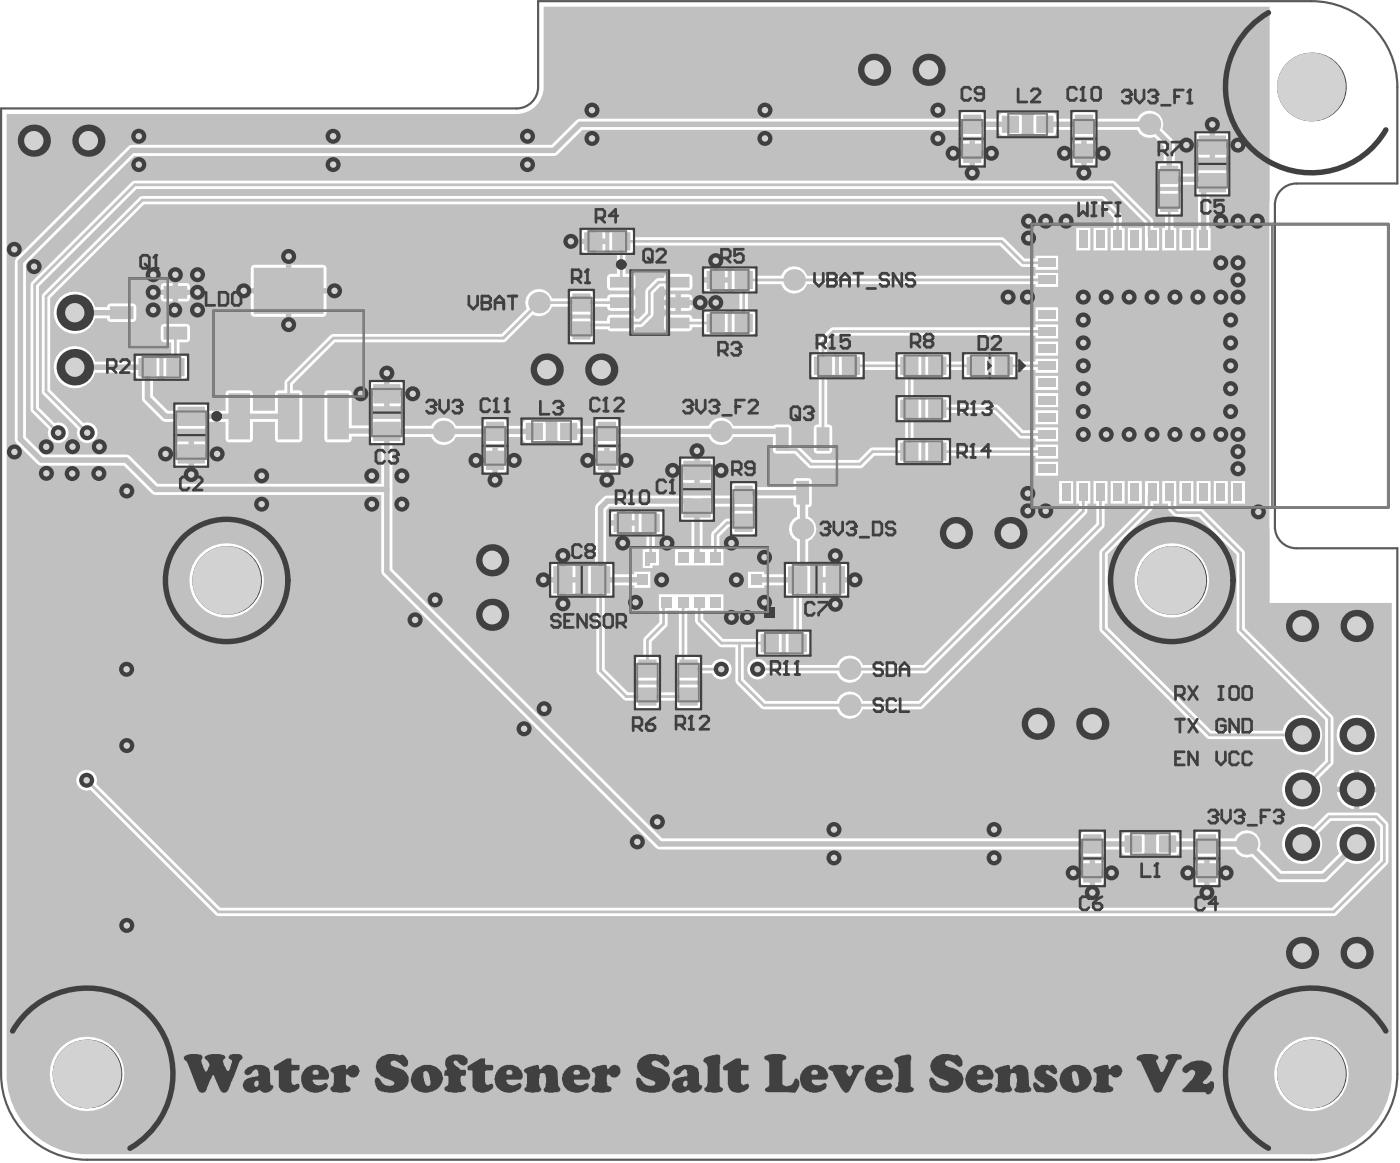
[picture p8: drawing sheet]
<svg xmlns="http://www.w3.org/2000/svg" width="108mm" height="90mm" viewBox="0 0 108 90" stroke-linecap="round" stroke-linejoin="round" font-family="sans-serif">
<path d="M.1 8.4h39.9a1.66 1.66 0 0 0 1.6-1.7v-6.6h59.9a6.6 6.6 0 0 1 6.6 6.6v7.5h-7.8a1.66 1.66 0 0 0-1.7 1.7v24.8a1.66 1.66 0 0 0 1.7 1.7h7.8v40.7a6.6 6.6 0 0 1-6.6 6.6h-94.8a6.6 6.6 0 0 1-6.6-6.6z" fill="none" stroke="#5a5a5a" stroke-width=".17"/>
<g fill="#c0c0c0">
<path d="M91.2 23.8h1.4l1 1v1.4h-2.4z"/>
<path d="M.5 8.8h39.5a2.1 2.1 0 0 0 2-1.9l.1-6.4h56.1v46.1h9.5v36.5a6.2 6.2 0 0 1-6.2 6.2h-94.8a6.2 6.2 0 0 1-6.2-6.2zM80 8.8l-.1 .2v1.2l.1 .2 .2 .1h1.3l.2-.2v-.3h1.2l.1 .4 .2 .2h1.4l.2-.2v-.4h3.2a1.04 1.04 0 0 0 1.3 .6l.7 .7v1.3a.36 .36 0 0 0-.5 .3v1.3l.2 .2 1.4 .1 .2-.2h1.2v.6l.2 .2v2.5h-.1v1.8h1.1v-1.8h-.2v-2.5h1.3l.2-.1 .1-.2-.1-1.5-.2-.1h-2l-.2 .1-.1 .1h-1.1v-.6a.38 .38 0 0 0-.5-.2l-.1-1.6-.9-1a1.06 1.06 0 0 0-.6-1.4 1.06 1.06 0 0 0-1.3 .6h-3.2v-.4l-.3-.1h-1.4l-.1 .1-.1 .4h-1.2v-.3l-.3-.2h-1.2zM1.3 20l-.2 .3v13.7l.2 .3 1.6 1.6 .3 .1h6.4l2.1 2.2 .3 .1h17.5v5.9l.1 .3 21.3 21.2h32.7v.4l.3 .1h1.3l.2-.1v-.4h1.4v.3l.3 .2h1.2l.2-.2v-1.3v-.2l-.2-.1h-1.3l-.2 .2v.2h-1.4v-.3l-.3-.2h-1.3l-.2 .2v.3h-32.4l-20.8-20.8v-9.7h.6l.2-.1v-.4h2.1a1.05 1.05 0 0 0 1 .6 1.05 1.05 0 0 0 1-.6h2.1v.4l.3 .1h1.3l.2-.1v-.4h1.3v.3l.2 .1h1.2h.2l.1-.2v-1.2l-.1-.2-.2-.1h-1.3l-.1 .2v.2h-1.3v-.3l-.2-.2h-1.3l-.3 .2v.3h-2.1a1.05 1.05 0 0 0-1-.6 1.05 1.05 0 0 0-1 .6h-2.1v-.3l-.3-.2h-2.1a.39 .39 0 0 0-.2 .5h-1.4v-2.5l-.1-.1-.1-.1h-1.7l-.1 .1-.1 .1v3.6l.1 .1 .1 .1h1.7l.1-.1 .1-.3h1.4l.1 .4 .1 .1h.7v3.1h-17.3l-2.3-2.2h-6.5l-1.4-1.4v-13.4l8.4-8.3h32.5l.3-.2 1.9-1.9h29.2v.4l.3 .2h1.2l.3-.2v-.4h1.2v.3l.2 .2h1.3l.2-.1 .1-.2-.1-1.3-.2-.2h-1.2l-.3 .2v.3h-1.2v-.4l-.1-.1h-1.4l-.3 .1v.4h-29.4l-.3 .1-1.9 1.9h-32.5l-.3 .1zM94 10.3v.7h1.1l-.1-.7h-.2zM92.6 10.3l-.1 .7h1.1v-.7h-.8zM75.4 10.9v.7h.7v-.6zM84.1 10.9v.7h.7l-.1-.6zM74.4 11l-.1 .6h.7v-.7zM83 11l-.1 .6h.7v-.7zM94 11.4v.8h.8l.2-.2 .1-.6zM92.5 11.4l.1 .7 .2 .1h.8v-.8zM84.1 12.1v.7l.6-.1 .1-.6zM82.9 12.1l.1 .6 .6 .1v-.7zM75.4 12.1v.7l.7-.1v-.6zM74.3 12.1l.1 .6 .6 .1v-.7zM46.1 17.7v.8h.7l-.1-.7zM45.1 17.8l-.1 .7h.7v-.8zM91.2 17.6v1.8h1.1v-1.8zM89.6 14.9l-.1 .2v1.3l.2 .2h.4v1h-.2v1.8h1.1v-1.8h-.2v-1h.4l.2-.2v-1.5l-.3-.1h-1.3zM2.5 21.8l-.1 .2v9.7l.1 .2 1.3 1.3a.81 .81 0 0 0 .6 1.1 .81 .81 0 0 0 .9-.9 .81 .81 0 0 0-1.1-.7l-1.2-1.2v-9.3l7.6-7.6h75.3l2.7 2.7v2.1h1.1v-1.8h-.5v-.5l-.1-.2-2.8-2.8-.2-.1h-75.7l-.2 .1zM87.2 17.6v1.8h1.1v-1.8zM3.3 22.7l-.1 .2 .1 7.5 2.7 2.8a.81 .81 0 0 0 .6 1.1 .81 .81 0 0 0 .9-.9 .81 .81 0 0 0-1-.7l-2.6-2.5v-7.1l7.2-7.3h74l1 1.1v.7h-.2v1.8h1.1v-1.8h-.2v-.9l-.1-.2-1.2-1.2-.3-.1h-74.2l-.2 .1zM84.6 17.6v1.8h1.1v-1.8zM83.3 17.6v1.8h1v-1.8zM46.1 18.9v.7l.6-.1 .1-.6zM45 18.9l.1 .6 .6 .1v-.7zM47.2 17.8l-.1 .2 .1 1.4 .1 .2h.4v1.6h-.5l-.2 .1v.2v.7v.2l.2 .1h1.7l.2-.1 .1-.2v-.7l-.1-.2-.7-.1v-1.6l.5-.1 .1-.5h28.3l1.7 1.6h1.1v.3h1.8v-1.1h-1.8v.2h-.8l-1.6-1.6-.2-.1h-28.5v-.4l-.2-.1-1.4-.1zM56.7 20.8l-.1 .2v1.4l.2 .2h.4v1.5h-.4l-.2 .2v1.3l.2 .3h1.4l.2-.2 .1-1.4-.2-.2h-.4v-1.5l.5-.1 .1-.5h1.9a1.04 1.04 0 0 0 1 .7 1.04 1.04 0 0 0 1-.7h17.7v.2h1.8v-1.1h-1.8v.2h-17.7a1.04 1.04 0 0 0-1-.7 1.04 1.04 0 0 0-1 .7h-1.9l-.1-.4-.2-.2h-1.3zM55.6 20.7v.7h.7l-.1-.6zM54.5 20.8l-.1 .6h.8v-.7zM22.5 20.5v1.8h2.8v-1.6l-.1-.1-.2-.1zM19.5 20.6l-.1 .1v1.6h2.7v-1.8h-2.5zM13.8 21.9v.5h.9v-.3l-.2-.2zM12.5 22l-.1 .4h1v-.5zM44.1 24.7v.2v1.3v.2l.2 .1h1.4l.2-.3v-.7h1.1l.2 .1h1.7l.2-.1 .1-.2 .6-.1 .7-.8 .1-1.7 .5-.5h.3v.2l.2 .1h1.7l.2-.1 .1-.2v-.7l-.1-.2-.2-.1h-1.7l-.2 .1v.2l-.7 .1-.8 .8v1.8l-.5 .5h-.2l-.1-.3-.2-.1h-1.7l-.2 .1v.4h-1.1l-.3-.2h-1.3zM55.6 21.9v.7l.6-.1 .1-.6zM54.4 21.9l.1 .6 .7 .1v-.7zM52.7 22.8v.4h.9l-.1-.4h-.2zM51.4 22.8v.4h.9v-.4h-.7zM13.8 22.8v.5h.6l.3-.1v-.4zM12.4 22.8l.1 .4 .1 .1h.8v-.5zM4.6 27.2a1.64 1.64 0 0 0 .4 2.6 1.64 1.64 0 0 0 2.4-1h3.1a.38 .38 0 0 0 .1 .4 .38 .38 0 0 0 .4 .1v1.5l.1 .3 1.5 1.5h.9v.4l.2 .1 2.1 .1 .2-.2 .1-.4h1.3v1.4l.1 .1 .2 .1h1.6l.2-.1 .1-.1v-1.4h1.7v1.4v.1l.2 .1h1.7l.1-.1 .1-.1v-3.6l-.1-.1-.1-.1h-.5v-.5l3.2-3.2h13l.3-.1 2-2.1a1.03 1.03 0 0 0 1.5-.6h1.4v.5l.2 .1h1.4l.2-.1v-.5h1.1v.3l.2 .1h1.7l.2-.1 .1-.2v-.8l-.1-.2h-.2h-1.7h-.2v.3h-1.1v-.4l-.2-.2h-1.4l-.2 .2v.4h-1.4a1.05 1.05 0 0 0-1.4-.7 1.05 1.05 0 0 0-.5 1.5l-2 1.9-13.1 .1-3.6 3.5-.1 .2v.6l-.7 .1v.1v1.4h-1.7v-1.4l-.1-.1-.2-.1h-1.6l-.2 .1-.1 .1v1.4h-1.3l-.1-.4-.2-.2h-2l-.3 .2v.4h-.5l-1.2-1.2v-1.3a.36 .36 0 0 0 .5-.3v-1.2l-.1-.2-.2-.1h-1.3a.38 .38 0 0 0-.2 .5h-3.1a1.64 1.64 0 0 0-2.8-.8zM52.7 23.6v.5h.6l.2-.1 .1-.2v-.2zM51.4 23.6v.4l.2 .1h.7v-.5zM22.5 22.7v1.8h2.5l.2-.1 .1-.1v-1.6zM19.4 22.7v1.6l.1 .1 .1 .1h2.5v-1.8zM51.4 24.4v.2v.8v.1l.2 .1h1.7l.2-.1 .1-.2h.8l.1 .4 .1 .2h1.4l.3-.2v-1.4l-.2-.2h-1.5l-.1 .1-.1 .5h-.8l-.1-.3-.2-.1h-1.7zM80.1 23.8v1.1h1.8v-1.1zM4.6 23a1.64 1.64 0 0 0 .4 2.6 1.64 1.64 0 0 0 2.4-1h.9l.1 .2 .1 .1h1.8l.2-.1v-.2v-.9l-.1-.2h-1.9l-.1 .1-.1 .2h-.9a1.64 1.64 0 0 0-2.8-.8zM63.4 26.2l-.1 .2v1h-.4l-.2 .3 .1 1.3 .1 .2h.4v3.6l-.3 .1v.2v1.7l.1 .3h1l.2-.1 .1-.2v-1.7l-.1-.2-.3-.1v-3.6h.4l.2-.2v-1.3l-.2-.3h-.4v-.8l.6-.6h15.5v.2h1.8v-1.1h-1.8v.2h-15.6l-.3 .1zM80.1 26.4v1.1h1.8v-1.1zM71.7 27.5l-.1 .2v1.2l.2 .3h1.5l.1-.2v-.4h1.2v.4l.2 .2h1.3l.3-.2v-1.3l-.2-.3h-1.5l-.1 .1v.5h-1.2v-.5l-.3-.1h-1.2zM76.8 27.5l-.1 .2v1.2l.2 .3h1.5l.1-.2 .1-.4h1.5v.2h1.8v-1.1h-1.8v.3h-1.5l-.1-.5-.1-.1h-1.4zM12.5 25.1l-.1 .2 .1 1 .1 .2h.6v1h-.4l-.1 .2v1.4l.2 .2h1.4l.2-.3v-1.2l-.2-.3h-.4v-1h.6l.2-.2v-1.1l-.3-.1h-1.7zM80.1 29.1v1.1h1.8v-1.1zM30.1 29.5v.7h1.1l-.1-.6-.2-.1zM28.7 29.6l-.1 .6h1.1v-.7h-.8zM30.1 30.7v.7h.8l.3-.2v-.5zM28.6 30.7l.1 .6 .2 .1h.8v-.7zM80.1 30.4v1.1h1.8v-1.1zM80.1 31.7v1.1h1.8v-1.1zM71.7 30.8l-.1 .2v1.2l.2 .3h1.5l.1-.1v-.5h3.5l2 2h1.2v.2h1.8v-1h-1.8v.2h-.9l-2-2h-3.8v-.4l-.1-.2h-1.4zM15 34.1v.8h1.1l-.1-.7-.2-.1zM13.6 34.2l-.1 .7h1.1v-.8h-.8zM47.2 34.6v.8h.7l-.1-.7zM46.1 34.7l-.1 .7h.7v-.8zM38.5 34.6v.8h.7l-.1-.7zM37.5 34.7l-.1 .7h.7v-.8zM71.7 34.1l-.1 .2v1.3l.1 .2 .2 .1 1.4-.1 .1-.1v-.4h6.7v.2h1.8v-1.1h-1.8v.2h-6.7v-.4l-.1-.2h-1.4zM43.2 32.6l-.1 .2v1.2l.1 .2h.2h1.3l.2-.1v-.3h1.1v.4l.3 .1h1.4l.2-.1v-.4h6.9a1.05 1.05 0 0 0 1 .6 1.05 1.05 0 0 0 .9-.6h3.1v1l.1 .2 .2 .1h1.4l1 1 .2 .1h3.8l.3-.1 .8-.8h1.8v.4l.2 .1h1.5l.2-.2v-1.3l-.2-.3h-.4v-1.5h.4l.1-.1 .1-1.4-.2-.3h-.4v-1.5h.4l.1-.2v-1.5l-.2-.1h-1.4l-.2 .1v.5h-2.6l-.1-.5-.2-.1h-1.3l-.3 .1v1.4l.2 .3h1.5l.1-.2 .1-.4h2.6l.1 .5 .5 .1v1.5h-.4l-.2 .3v1.4l.2 .1h.4v1.5l-.5 .1-.1 .5h-2l-1 1h-3.5l-1.1-1.1-.6-.1v-1.3l-.1-.2-1-.1-.2 .1h-3.2a1.05 1.05 0 0 0-.9-.6 1.05 1.05 0 0 0-1 .6h-6.9v-.3l-.3-.2h-1.3l-.3 .2v.3h-1.1v-.2l-.2-.2h-1.3zM15 35.3v.8h.8l.2-.2 .1-.6zM13.5 35.3l.1 .7 .2 .1h.8v-.8zM54.1 35.4v.8h1.1l-.1-.7-.2-.1zM52.7 35.5l-.1 .7h1.1v-.8h-.8zM47.2 35.8v.8l.6-.1 .1-.7zM46 35.8l.1 .7 .6 .1v-.8zM38.5 35.8v.8l.6-.1 .1-.7zM37.4 35.8l.1 .7 .6 .1v-.8zM80.1 35.7v1.1h1.8v-1.1zM54.1 36.6v.7h.8l.3-.1v-.6zM52.6 36.6l.1 .7h.2h.8v-.7zM46.2 39l-.2 .3v4.3h-.3l-.2 .2v2l.2 .3h.4l.1 5.9 2 2.1 .3 .1h.7v.4l.2 .2h1.4l.2-.2v-.4h1.3l.1 .4 .2 .2h1.4l.2-.3v-1.3l-.1-.2h-.2h-1.3l-.2 .1-.1 .5h-1.3v-.5l-.2-.1h-1.4l-.2 .1v.5h-.6l-1.8-1.8v-5.7l.5-.1 .1-.2v-.5h1.7v.2h1.2v-1.3h-1.2v.2h-1.7v-.6l-.2-.2h-.3v-4.1l.3-.3h5.4v.8l.1 .2 .2 .1h.6v2.2h-1.3v1.2h3.8v-1.2h-.3v-1l.7-.7h.2v.4l.2 .1 1.4 .1 .2-.2v-1.4v-.2l-.2-.1h-1.4l-.2 .2v.4l-.6 .1-1 1v1.3h-.6v-2.2h.5l.2-.1 .1-.2v-.8h3l.2-.2v-.5h3v.6l.3 .1v.7a1.05 1.05 0 0 0-.7 1 1.05 1.05 0 0 0 .7 1v1.7h-.7l-.2 .1-.1 .2v.5h-1.6v-.2h-1.2v1.3h1.2v-.2h1.6v.5l.1 .2 .6 .1v2.7h-.4l-.2 .3v1.3l.1 .2 .2 .1h1.2l.2-.1 .1-.2v-1.4l-.1-.2h-.5v-2.7h.5l.2-.3v-1.9l-.2-.3v-1.7a1.05 1.05 0 0 0 .7-1 1.05 1.05 0 0 0-.7-1v-.7h.2l.1-.2v-1.8l-.1-.1-.2-.1h-1l-.1 .1v.6h-3v-.3h-.2h-1.4l-.2 .2v.7h-9.6l-.3 .2zM95.2 37.2v1.8h1.1v-1.8zM93.9 37.2v1.8h1.1v-1.8zM92.6 37.2v1.8h1.1v-1.8zM91.2 37.2v1.8h1.1v-1.8zM87.2 37.2v1.8h1.1v-1.8zM85.9 37.2v1.8h1.1v-1.8zM81.9 37.2v1.8h1.1v-1.8zM48.4 39.5v.7h.7l-.1-.6zM47.3 39.6v.6h.7v-.7zM48.4 40.7v.7l.6-.1 .1-.6zM47.3 40.7v.6l.7 .1v-.7zM49.5 39.6l-.1 .2v1.4l.2 .1 .4 .1v1.1h-.3v1.4h.8v-.2h.5v-1.2h-.3v-1.1l.4-.1 .1-.1v-1.5l-.2-.2h-1.3zM43.8 43.6v1h.7v-.7l-.1-.2zM64.8 43.6v1h.8v-.7l-.1-.2zM63.7 43.7v.2v.7h.7v-1zM42.7 43.7l-.1 .2v.7h.7v-1zM64.8 45.1v1h.6l.2-.3v-.7zM63.7 45.1v.7v.2l.7 .1v-1zM43.8 45.1v1h.5l.2-.3v-.7zM42.6 45.1v.7l.1 .2 .6 .1v-1zM87.8 44.9a2.88 2.88 0 0 0 5.7 0 2.88 2.88 0 0 0-5.7 0zM14.7 44.9a2.88 2.88 0 0 0 5.7 0 2.88 2.88 0 0 0-5.7 0zM51 46v2.1l-1.2 1.3v1.4h-.5l-.1 .3v1.3v.2h.2h1.3l.3-.1v-1.5l-.2-.2h-.4v-1.2l1.2-1.2 .1-1.2h.8v3.6l-.2 .3v1.3l.1 .2h.2h1.3l.3-.1v-.4h.9a.81 .81 0 0 0 1.2 .3 .81 .81 0 0 0 0-1.3 .81 .81 0 0 0-1.2 .3h-.9v-.4l-.2-.2h-.8v-3.6h.6v.9l1.8 1.9 .2 .1h1.1v2.7l2.1 2 5.7 .1a1.04 1.04 0 0 0 1 .7 1.04 1.04 0 0 0 1-.7h4.5l.2-.1 14-14 .1-.2v-1.6h.2v-1.8h-1.1v1.8h.2v1.5l-13.7 13.7h-4.4a1.04 1.04 0 0 0-1-.7 1.04 1.04 0 0 0-1 .7h-5.5l-1.7-1.7v-2.4h1.1v.4l.2 .1h1.5l.2-.2v-1.3l-.1-.2-.2-.1h-1.4l-.2 .2v.4h-2.6l-1.6-1.5v-.7h1.6v-1.2zM58 51.2a.81 .81 0 0 0 .1 1.2 .81 .81 0 0 0 1.2-.3h5.4a1.04 1.04 0 0 0 1 .7 1.04 1.04 0 0 0 1-.7h4.8l.3-.1 12.2-12.2 .1-.3v-.5h.2v-1.8h-1v1.8h.2v.4l-12.1 12h-4.7a1.04 1.04 0 0 0-1-.7 1.04 1.04 0 0 0-1 .7h-5.4a.8 .8 0 0 0-1.3-.2zM103.4 56.8a1.55 1.55 0 0 0 3.1 0 1.55 1.55 0 0 0-3.1 0zM88.6 37.2v1.9l-3.5 3.5v6.2l8.4 8.3 5.7 .1a1.55 1.55 0 0 0 2.4 .9 1.55 1.55 0 0 0 0-2.5 1.55 1.55 0 0 0-2.4 .9h-5.5l-8-8v-5.6l3.4-3.5 .1-.4h.5v-1.8zM89.9 37.2v1.8h.5v.3a.94 .94 0 0 0 .6 .7h1.7l3 2.9v5.9l6.8 6.9v3.1l-.9 1a1.55 1.55 0 0 0-2.4 1 1.55 1.55 0 0 0 1.8 1.8 1.55 1.55 0 0 0 1-2.4l1.1-1.1v-3.7l-6.8-6.8v-5.8l-.1-.3-3.2-3.1-1.8-.1-.2-.1v-2zM105.2 59.5v1.4h1.3a1.49 1.49 0 0 0-1.3-1.4zM103.8 60l-.2 .3-.2 .6h1.3v-1.4l-.5 .2zM103.4 61.3a1.49 1.49 0 0 0 1.3 1.3v-1.3zM105.2 61.3v1.3a1.49 1.49 0 0 0 1.3-1.3zM84.7 66.6v.7h.7l-.1-.7zM93.6 66.6v.7h.7l-.1-.7zM83.7 66.6l-.1 .7h.7v-.7zM92.5 66.6l-.1 .7h.8v-.7zM89.5 64.5l-.1 .2v1.2l.2 .2 1.3 .1 .3-.2v-.3h1.2l.1 .4 .1 .1h1.4l.3-.1v-.4h1.2a1.04 1.04 0 0 0 1.3 .6l1.9 1.8 .3 .1h3.6l1.6-1.6a1.55 1.55 0 0 0 2.3-1.1 1.55 1.55 0 0 0-1.8-1.8 1.55 1.55 0 0 0-1.1 2.3l-1.4 1.4h-3l-1.8-1.7a1.06 1.06 0 0 0-.5-1.4 1.06 1.06 0 0 0-1.4 .5h-1.2v-.3l-.3-.2h-1.4l-.1 .2-.1 .3h-1.2v-.2l-.3-.2h-1.2zM93.6 67.7v.8l.6-.1 .1-.7zM92.4 67.7l.1 .7 .7 .1v-.8zM84.7 67.7v.8l.6-.1 .1-.7zM83.6 67.7l.1 .7 .6 .1v-.8zM6.1 59.8a.81 .81 0 0 0-.1 1 .81 .81 0 0 0 1 .3l9.7 9.7 .2 .1 86.4-.1 4.1-4v-3.1l-.7-.8h-.2h-3.7h-.2l-1 1.1a1.55 1.55 0 0 0-2.4 1 1.55 1.55 0 0 0 1.8 1.8 1.55 1.55 0 0 0 1-2.4l1-.9h3.3l.5 .4v2.6l-3.8 3.7h-86l-9.5-9.6a.81 .81 0 0 0-.4-.9 .81 .81 0 0 0-1 .1zM98.6 83.1a2.88 2.88 0 0 0 5.7 0 2.88 2.88 0 0 0-5.7 0zM3.8 83.1a2.9 2.9 0 0 0 5.8 0 2.9 2.9 0 0 0-5.8 0z"/>
</g>
<path d="M6.7 60.4h.1" fill="none" stroke="#c0c0c0" stroke-width=".21"/>
<circle cx="22.3" cy="32.2" r=".21" fill="#c0c0c0"/>
<path d="M26.2 32.2v.5l.6 .6M41 33.4h.3" fill="none" stroke="#c0c0c0" stroke-width=".42"/>
<circle cx="46.5" cy="44.8" r=".21" fill="#c0c0c0"/>
<path d="M78.2 9.6h-33.3l-2 2h-32.7l-8.6 8.7v13.7l1.6 1.6h6.6l2.2 2.3h17.9M80.8 9.6h8.1l1.6 1.5v2.4l.3 .4h2.7l.3 .2h-.2l-.5 .6v3.8M5.8 28.4h5.6v2.4l1.4 1.4h9.5M5.8 24.2h3.6M26.8 33.3h3.1M41 33.4h-11.1v10.8l21.1 21.1h36.7M44 33.4h16.2l.3 .3v.3M53.9 39.3l-.5-.5h-6.4l-.5 .5v5.5h3.2M53.9 39.3l.6-.5h2.5l.7-.7h4.4v6.4l-.4 .3h-3.2M53.9 39.3v3.6l.2 .2M90.3 65.3h6.1l2.6 2.5h3.4l2.5-2.5" fill="none" stroke="#c0c0c0" stroke-width=".42"/>
<g fill="none" stroke="#c0c0c0" stroke-width=".21">
<path d="M86.5 18.5v-1.8l-1.3-1.2h-74.2l-7.4 7.4v7.4l3.1 3.2M89.1 18.5l-.2-.2v-1.2l-2.8-2.8h-75.7l-7.7 7.7v9.7l1.8 1.8M90.5 15.7v2.8M6.7 33.5h.1M13.6 25.8v2.6M48.1 23.4h-6.4l-2.8 2.8h-13.1l-3.5 3.4v2.6M52.5 21.8h-1.5l-.8 .7v1.8l-.7 .7h-1.4l-.2 .1h-2.5l-.4 .5M52.5 25h2.9M57.5 21.8v3.2M57.5 21.7h23.5M60.5 34v.4l.4 .4h.7l1.1 1.1h3.8l1-1h2.8M65.8 28.3h4.5"/>
<path d="M70.3 34.9h.1M70.3 28.3h.1M70.3 28.3v6.6M72.5 31.6h4.5l2 2h2M72.5 34.9h8.5M72.5 28.3h3M77.6 28.3h3.4M81 25.6h-16.5l-.8 .8v7.6M81 20.3h-1.9l-1.6-1.6h-29.4v3.1M83.8 38.1v1.4l-12.3 12.3h-12.9M85.1 38.1v2.5l-13.9 13.9h-12.1l-1.9-1.8v-3M89.1 38.1l-.2 .2v.9l-3.5 3.5v6l8.2 8.1h7.1"/>
<path d="M90.5 38.1l.2 .2v1l.3 .4h1.9l3.1 3.1v5.9l6.8 6.9v3.4l-2.1 2.1M46.5 44.8v7.1l2 2h4.8M50.3 40.4v2.7M51.6 46.6l-.3 .3v1.4l-1.2 1.2v2.2M52.8 46.6v4.7l.5 .4M53.3 51.8h2.5M54.1 46.6v1.4l1.7 1.7h3.7M57.5 40.4h-1.2l-1 1v1.7M61.7 44.8v4.9M6.7 60.4l10.2 10.1h86.3l3.9-3.9v-2.8l-.6-.6h-3.7l-2.1 2.1"/>
</g>
<circle cx="79.6" cy="17.1" r=".58" fill="#404040"/>
<circle cx="79.6" cy="17.1" r=".25" fill="#d2d2d2"/>
<circle cx="78" cy="23" r=".58" fill="#404040"/>
<circle cx="78" cy="23" r=".25" fill="#d2d2d2"/>
<circle cx="79.5" cy="23" r=".58" fill="#404040"/>
<circle cx="79.5" cy="23" r=".25" fill="#d2d2d2"/>
<circle cx="31.1" cy="36.8" r=".58" fill="#404040"/>
<circle cx="31.1" cy="36.8" r=".25" fill="#d2d2d2"/>
<circle cx="31.1" cy="39" r=".58" fill="#404040"/>
<circle cx="31.1" cy="39" r=".25" fill="#d2d2d2"/>
<circle cx="28.8" cy="36.8" r=".58" fill="#404040"/>
<circle cx="28.8" cy="36.8" r=".25" fill="#d2d2d2"/>
<circle cx="28.8" cy="39" r=".58" fill="#404040"/>
<circle cx="28.8" cy="39" r=".25" fill="#d2d2d2"/>
<circle cx="33.7" cy="46.4" r=".58" fill="#404040"/>
<circle cx="33.7" cy="46.4" r=".25" fill="#d2d2d2"/>
<circle cx="32.1" cy="48" r=".58" fill="#404040"/>
<circle cx="32.1" cy="48" r=".25" fill="#d2d2d2"/>
<circle cx="42.1" cy="54.8" r=".58" fill="#404040"/>
<circle cx="42.1" cy="54.8" r=".25" fill="#d2d2d2"/>
<circle cx="50.9" cy="63.6" r=".58" fill="#404040"/>
<circle cx="50.9" cy="63.6" r=".25" fill="#d2d2d2"/>
<circle cx="49.3" cy="65.1" r=".58" fill="#404040"/>
<circle cx="49.3" cy="65.1" r=".25" fill="#d2d2d2"/>
<circle cx="40.5" cy="56.4" r=".58" fill="#404040"/>
<circle cx="40.5" cy="56.4" r=".25" fill="#d2d2d2"/>
<circle cx="94.8" cy="67.5" r=".58" fill="#404040"/>
<circle cx="94.8" cy="67.5" r=".25" fill="#d2d2d2"/>
<circle cx="91.9" cy="67.5" r=".58" fill="#404040"/>
<circle cx="91.9" cy="67.5" r=".25" fill="#d2d2d2"/>
<circle cx="93.4" cy="69" r=".58" fill="#404040"/>
<circle cx="93.4" cy="69" r=".25" fill="#d2d2d2"/>
<circle cx="86" cy="67.5" r=".58" fill="#404040"/>
<circle cx="86" cy="67.5" r=".25" fill="#d2d2d2"/>
<circle cx="83" cy="67.5" r=".58" fill="#404040"/>
<circle cx="83" cy="67.5" r=".25" fill="#d2d2d2"/>
<circle cx="84.5" cy="69" r=".58" fill="#404040"/>
<circle cx="84.5" cy="69" r=".25" fill="#d2d2d2"/>
<circle cx="4.5" cy="33.5" r=".58" fill="#404040"/>
<circle cx="4.5" cy="33.5" r=".25" fill="#d2d2d2"/>
<circle cx="6.7" cy="33.5" r=".58" fill="#404040"/>
<circle cx="6.7" cy="33.5" r=".25" fill="#d2d2d2"/>
<circle cx="6.7" cy="60.4" r=".58" fill="#404040"/>
<circle cx="6.7" cy="60.4" r=".25" fill="#d2d2d2"/>
<circle cx="1.1" cy="35" r=".58" fill="#404040"/>
<circle cx="1.1" cy="35" r=".25" fill="#d2d2d2"/>
<circle cx="5.6" cy="34.6" r=".58" fill="#404040"/>
<circle cx="5.6" cy="34.6" r=".25" fill="#d2d2d2"/>
<circle cx="7.7" cy="34.6" r=".58" fill="#404040"/>
<circle cx="7.7" cy="34.6" r=".25" fill="#d2d2d2"/>
<circle cx="3.6" cy="34.6" r=".58" fill="#404040"/>
<circle cx="3.6" cy="34.6" r=".25" fill="#d2d2d2"/>
<circle cx="13.6" cy="21.2" r=".58" fill="#404040"/>
<circle cx="13.6" cy="21.2" r=".25" fill="#d2d2d2"/>
<circle cx="15.3" cy="22.6" r=".58" fill="#404040"/>
<circle cx="15.3" cy="22.6" r=".25" fill="#d2d2d2"/>
<circle cx="15.3" cy="21.2" r=".58" fill="#404040"/>
<circle cx="15.3" cy="21.2" r=".25" fill="#d2d2d2"/>
<circle cx="13.5" cy="24" r=".58" fill="#404040"/>
<circle cx="13.5" cy="24" r=".25" fill="#d2d2d2"/>
<circle cx="15.3" cy="24" r=".58" fill="#404040"/>
<circle cx="15.3" cy="24" r=".25" fill="#d2d2d2"/>
<circle cx="11.9" cy="24" r=".58" fill="#404040"/>
<circle cx="11.9" cy="24" r=".25" fill="#d2d2d2"/>
<circle cx="11.9" cy="21.2" r=".58" fill="#404040"/>
<circle cx="11.9" cy="21.2" r=".25" fill="#d2d2d2"/>
<circle cx="11.9" cy="22.6" r=".58" fill="#404040"/>
<circle cx="11.9" cy="22.6" r=".25" fill="#d2d2d2"/>
<circle cx="20.2" cy="39" r=".58" fill="#404040"/>
<circle cx="20.2" cy="39" r=".25" fill="#d2d2d2"/>
<circle cx="20.2" cy="36.8" r=".58" fill="#404040"/>
<circle cx="20.2" cy="36.8" r=".25" fill="#d2d2d2"/>
<circle cx="5.6" cy="36.6" r=".58" fill="#404040"/>
<circle cx="5.6" cy="36.6" r=".25" fill="#d2d2d2"/>
<circle cx="7.6" cy="36.6" r=".58" fill="#404040"/>
<circle cx="7.6" cy="36.6" r=".25" fill="#d2d2d2"/>
<circle cx="9.8" cy="51.8" r=".58" fill="#404040"/>
<circle cx="9.8" cy="51.8" r=".25" fill="#d2d2d2"/>
<circle cx="9.8" cy="57.7" r=".58" fill="#404040"/>
<circle cx="9.8" cy="57.7" r=".25" fill="#d2d2d2"/>
<circle cx="9.8" cy="71.6" r=".58" fill="#404040"/>
<circle cx="9.8" cy="71.6" r=".25" fill="#d2d2d2"/>
<circle cx="9.8" cy="38" r=".58" fill="#404040"/>
<circle cx="9.8" cy="38" r=".25" fill="#d2d2d2"/>
<circle cx="76.9" cy="64.2" r=".58" fill="#404040"/>
<circle cx="76.9" cy="64.2" r=".25" fill="#d2d2d2"/>
<circle cx="64.5" cy="64.2" r=".58" fill="#404040"/>
<circle cx="64.5" cy="64.2" r=".25" fill="#d2d2d2"/>
<circle cx="64.5" cy="66.4" r=".58" fill="#404040"/>
<circle cx="64.5" cy="66.4" r=".25" fill="#d2d2d2"/>
<circle cx="76.9" cy="66.4" r=".58" fill="#404040"/>
<circle cx="76.9" cy="66.4" r=".25" fill="#d2d2d2"/>
<circle cx="45.5" cy="35.6" r=".58" fill="#404040"/>
<circle cx="45.5" cy="35.6" r=".25" fill="#d2d2d2"/>
<circle cx="48.4" cy="35.6" r=".58" fill="#404040"/>
<circle cx="48.4" cy="35.6" r=".25" fill="#d2d2d2"/>
<circle cx="47" cy="37.1" r=".58" fill="#404040"/>
<circle cx="47" cy="37.1" r=".25" fill="#d2d2d2"/>
<circle cx="39.8" cy="35.6" r=".58" fill="#404040"/>
<circle cx="39.8" cy="35.6" r=".25" fill="#d2d2d2"/>
<circle cx="36.8" cy="35.6" r=".58" fill="#404040"/>
<circle cx="36.8" cy="35.6" r=".25" fill="#d2d2d2"/>
<circle cx="38.3" cy="37.1" r=".58" fill="#404040"/>
<circle cx="38.3" cy="37.1" r=".25" fill="#d2d2d2"/>
<circle cx="27.9" cy="30.5" r=".58" fill="#404040"/>
<circle cx="27.9" cy="30.5" r=".25" fill="#d2d2d2"/>
<circle cx="31.9" cy="30.5" r=".58" fill="#404040"/>
<circle cx="31.9" cy="30.5" r=".25" fill="#d2d2d2"/>
<circle cx="29.9" cy="28.9" r=".58" fill="#404040"/>
<circle cx="29.9" cy="28.9" r=".25" fill="#d2d2d2"/>
<circle cx="72.6" cy="10.7" r=".58" fill="#404040"/>
<circle cx="72.6" cy="10.7" r=".25" fill="#d2d2d2"/>
<circle cx="40.8" cy="12.7" r=".58" fill="#404040"/>
<circle cx="40.8" cy="12.7" r=".25" fill="#d2d2d2"/>
<circle cx="25.8" cy="12.7" r=".58" fill="#404040"/>
<circle cx="25.8" cy="12.7" r=".25" fill="#d2d2d2"/>
<circle cx="10.7" cy="12.7" r=".58" fill="#404040"/>
<circle cx="10.7" cy="12.7" r=".25" fill="#d2d2d2"/>
<circle cx="2.6" cy="20.6" r=".58" fill="#404040"/>
<circle cx="2.6" cy="20.6" r=".25" fill="#d2d2d2"/>
<circle cx="1.1" cy="19.3" r=".58" fill="#404040"/>
<circle cx="1.1" cy="19.3" r=".25" fill="#d2d2d2"/>
<circle cx="10.7" cy="10.5" r=".58" fill="#404040"/>
<circle cx="10.7" cy="10.5" r=".25" fill="#d2d2d2"/>
<circle cx="25.8" cy="10.5" r=".58" fill="#404040"/>
<circle cx="25.8" cy="10.5" r=".25" fill="#d2d2d2"/>
<circle cx="40.8" cy="10.5" r=".58" fill="#404040"/>
<circle cx="40.8" cy="10.5" r=".25" fill="#d2d2d2"/>
<circle cx="45.8" cy="10.7" r=".58" fill="#404040"/>
<circle cx="45.8" cy="10.7" r=".25" fill="#d2d2d2"/>
<circle cx="59.2" cy="8.5" r=".58" fill="#404040"/>
<circle cx="59.2" cy="8.5" r=".25" fill="#d2d2d2"/>
<circle cx="3.6" cy="36.6" r=".58" fill="#404040"/>
<circle cx="3.6" cy="36.6" r=".25" fill="#d2d2d2"/>
<circle cx="59.2" cy="10.7" r=".58" fill="#404040"/>
<circle cx="59.2" cy="10.7" r=".25" fill="#d2d2d2"/>
<circle cx="72.6" cy="8.5" r=".58" fill="#404040"/>
<circle cx="72.6" cy="8.5" r=".25" fill="#d2d2d2"/>
<circle cx="45.8" cy="8.5" r=".58" fill="#404040"/>
<circle cx="45.8" cy="8.5" r=".25" fill="#d2d2d2"/>
<circle cx="75.2" cy="13.4" r=".58" fill="#404040"/>
<circle cx="75.2" cy="13.4" r=".25" fill="#d2d2d2"/>
<circle cx="83.9" cy="13.4" r=".58" fill="#404040"/>
<circle cx="83.9" cy="13.4" r=".25" fill="#d2d2d2"/>
<circle cx="73.7" cy="11.9" r=".58" fill="#404040"/>
<circle cx="73.7" cy="11.9" r=".25" fill="#d2d2d2"/>
<circle cx="76.7" cy="11.9" r=".58" fill="#404040"/>
<circle cx="76.7" cy="11.9" r=".25" fill="#d2d2d2"/>
<circle cx="82.3" cy="11.9" r=".58" fill="#404040"/>
<circle cx="82.3" cy="11.9" r=".25" fill="#d2d2d2"/>
<circle cx="85.3" cy="11.9" r=".58" fill="#404040"/>
<circle cx="85.3" cy="11.9" r=".25" fill="#d2d2d2"/>
<circle cx="43.5" cy="43" r=".58" fill="#404040"/>
<circle cx="43.5" cy="43" r=".25" fill="#d2d2d2"/>
<circle cx="43.5" cy="46.7" r=".58" fill="#404040"/>
<circle cx="43.5" cy="46.7" r=".25" fill="#d2d2d2"/>
<circle cx="42" cy="44.9" r=".58" fill="#404040"/>
<circle cx="42" cy="44.9" r=".25" fill="#d2d2d2"/>
<circle cx="58.6" cy="51.8" r=".58" fill="#404040"/>
<circle cx="58.6" cy="51.8" r=".25" fill="#d2d2d2"/>
<circle cx="66.1" cy="44.9" r=".58" fill="#404040"/>
<circle cx="66.1" cy="44.9" r=".25" fill="#d2d2d2"/>
<circle cx="64.6" cy="43" r=".58" fill="#404040"/>
<circle cx="64.6" cy="43" r=".25" fill="#d2d2d2"/>
<circle cx="64.6" cy="46.7" r=".58" fill="#404040"/>
<circle cx="64.6" cy="46.7" r=".25" fill="#d2d2d2"/>
<circle cx="55.8" cy="51.8" r=".58" fill="#404040"/>
<circle cx="55.8" cy="51.8" r=".25" fill="#d2d2d2"/>
<circle cx="53.9" cy="34.9" r=".58" fill="#404040"/>
<circle cx="53.9" cy="34.9" r=".25" fill="#d2d2d2"/>
<circle cx="55.8" cy="36.4" r=".58" fill="#404040"/>
<circle cx="55.8" cy="36.4" r=".25" fill="#d2d2d2"/>
<circle cx="52" cy="36.4" r=".58" fill="#404040"/>
<circle cx="52" cy="36.4" r=".25" fill="#d2d2d2"/>
<circle cx="48.2" cy="42" r=".58" fill="#404040"/>
<circle cx="48.2" cy="42" r=".25" fill="#d2d2d2"/>
<circle cx="97.3" cy="39.6" r=".58" fill="#404040"/>
<circle cx="97.3" cy="39.6" r=".25" fill="#d2d2d2"/>
<circle cx="79.5" cy="39.5" r=".58" fill="#404040"/>
<circle cx="79.5" cy="39.5" r=".25" fill="#d2d2d2"/>
<circle cx="80.9" cy="39.5" r=".58" fill="#404040"/>
<circle cx="80.9" cy="39.5" r=".25" fill="#d2d2d2"/>
<circle cx="79.5" cy="38.2" r=".58" fill="#404040"/>
<circle cx="79.5" cy="38.2" r=".25" fill="#d2d2d2"/>
<circle cx="79.6" cy="18.4" r=".58" fill="#404040"/>
<circle cx="79.6" cy="18.4" r=".25" fill="#d2d2d2"/>
<circle cx="80.9" cy="17.1" r=".58" fill="#404040"/>
<circle cx="80.9" cy="17.1" r=".25" fill="#d2d2d2"/>
<circle cx="82.5" cy="17.1" r=".58" fill="#404040"/>
<circle cx="82.5" cy="17.1" r=".25" fill="#d2d2d2"/>
<circle cx="94.4" cy="17.1" r=".58" fill="#404040"/>
<circle cx="94.4" cy="17.1" r=".25" fill="#d2d2d2"/>
<circle cx="95.8" cy="17.1" r=".58" fill="#404040"/>
<circle cx="95.8" cy="17.1" r=".25" fill="#d2d2d2"/>
<circle cx="97.3" cy="17.1" r=".58" fill="#404040"/>
<circle cx="97.3" cy="17.1" r=".25" fill="#d2d2d2"/>
<circle cx="95.8" cy="11.2" r=".58" fill="#404040"/>
<circle cx="95.8" cy="11.2" r=".25" fill="#d2d2d2"/>
<circle cx="93.8" cy="9.6" r=".58" fill="#404040"/>
<circle cx="93.8" cy="9.6" r=".25" fill="#d2d2d2"/>
<circle cx="91.8" cy="11.2" r=".58" fill="#404040"/>
<circle cx="91.8" cy="11.2" r=".25" fill="#d2d2d2"/>
<circle cx="14.8" cy="36.7" r=".58" fill="#404040"/>
<circle cx="14.8" cy="36.7" r=".25" fill="#d2d2d2"/>
<circle cx="16.8" cy="35.1" r=".58" fill="#404040"/>
<circle cx="16.8" cy="35.1" r=".25" fill="#d2d2d2"/>
<circle cx="12.8" cy="35.1" r=".58" fill="#404040"/>
<circle cx="12.8" cy="35.1" r=".25" fill="#d2d2d2"/>
<circle cx="18.9" cy="22.5" r=".58" fill="#404040"/>
<circle cx="18.9" cy="22.5" r=".25" fill="#d2d2d2"/>
<circle cx="22.3" cy="19.8" r=".58" fill="#404040"/>
<circle cx="22.3" cy="19.8" r=".25" fill="#d2d2d2"/>
<circle cx="25.9" cy="22.5" r=".58" fill="#404040"/>
<circle cx="25.9" cy="22.5" r=".25" fill="#d2d2d2"/>
<circle cx="22.3" cy="25.1" r=".58" fill="#404040"/>
<circle cx="22.3" cy="25.1" r=".25" fill="#d2d2d2"/>
<circle cx="44.2" cy="18.7" r=".58" fill="#404040"/>
<circle cx="44.2" cy="18.7" r=".25" fill="#d2d2d2"/>
<circle cx="55.4" cy="20.2" r=".58" fill="#404040"/>
<circle cx="55.4" cy="20.2" r=".25" fill="#d2d2d2"/>
<circle cx="55.4" cy="23.4" r=".58" fill="#404040"/>
<circle cx="55.4" cy="23.4" r=".25" fill="#d2d2d2"/>
<circle cx="54.2" cy="23.4" r=".58" fill="#404040"/>
<circle cx="54.2" cy="23.4" r=".25" fill="#d2d2d2"/>
<circle cx="95.2" cy="24.8" r=".58" fill="#404040"/>
<circle cx="95.2" cy="24.8" r=".25" fill="#d2d2d2"/>
<circle cx="95.2" cy="26.5" r=".58" fill="#404040"/>
<circle cx="95.2" cy="26.5" r=".25" fill="#d2d2d2"/>
<circle cx="95.2" cy="28.3" r=".58" fill="#404040"/>
<circle cx="95.2" cy="28.3" r=".25" fill="#d2d2d2"/>
<circle cx="95.2" cy="30.1" r=".58" fill="#404040"/>
<circle cx="95.2" cy="30.1" r=".25" fill="#d2d2d2"/>
<circle cx="95.2" cy="31.8" r=".58" fill="#404040"/>
<circle cx="95.2" cy="31.8" r=".25" fill="#d2d2d2"/>
<circle cx="94.4" cy="20.3" r=".58" fill="#404040"/>
<circle cx="94.4" cy="20.3" r=".25" fill="#d2d2d2"/>
<circle cx="95.8" cy="33.6" r=".58" fill="#404040"/>
<circle cx="95.8" cy="33.6" r=".25" fill="#d2d2d2"/>
<circle cx="95.8" cy="34.9" r=".58" fill="#404040"/>
<circle cx="95.8" cy="34.9" r=".25" fill="#d2d2d2"/>
<circle cx="95.8" cy="36.3" r=".58" fill="#404040"/>
<circle cx="95.8" cy="36.3" r=".25" fill="#d2d2d2"/>
<circle cx="95.8" cy="23" r=".58" fill="#404040"/>
<circle cx="95.8" cy="23" r=".25" fill="#d2d2d2"/>
<circle cx="95.8" cy="21.7" r=".58" fill="#404040"/>
<circle cx="95.8" cy="21.7" r=".25" fill="#d2d2d2"/>
<circle cx="95.8" cy="20.3" r=".58" fill="#404040"/>
<circle cx="95.8" cy="20.3" r=".25" fill="#d2d2d2"/>
<circle cx="90.9" cy="33.6" r=".58" fill="#404040"/>
<circle cx="90.9" cy="33.6" r=".25" fill="#d2d2d2"/>
<circle cx="87.3" cy="33.6" r=".58" fill="#404040"/>
<circle cx="87.3" cy="33.6" r=".25" fill="#d2d2d2"/>
<circle cx="83.8" cy="30.1" r=".58" fill="#404040"/>
<circle cx="83.8" cy="30.1" r=".25" fill="#d2d2d2"/>
<circle cx="83.8" cy="26.5" r=".58" fill="#404040"/>
<circle cx="83.8" cy="26.5" r=".25" fill="#d2d2d2"/>
<circle cx="90.9" cy="23" r=".58" fill="#404040"/>
<circle cx="90.9" cy="23" r=".25" fill="#d2d2d2"/>
<circle cx="87.3" cy="23" r=".58" fill="#404040"/>
<circle cx="87.3" cy="23" r=".25" fill="#d2d2d2"/>
<circle cx="94.4" cy="23" r=".58" fill="#404040"/>
<circle cx="94.4" cy="23" r=".25" fill="#d2d2d2"/>
<circle cx="94.4" cy="33.6" r=".58" fill="#404040"/>
<circle cx="94.4" cy="33.6" r=".25" fill="#d2d2d2"/>
<circle cx="83.8" cy="33.6" r=".58" fill="#404040"/>
<circle cx="83.8" cy="33.6" r=".25" fill="#d2d2d2"/>
<circle cx="83.8" cy="23" r=".58" fill="#404040"/>
<circle cx="83.8" cy="23" r=".25" fill="#d2d2d2"/>
<circle cx="83.8" cy="24.8" r=".58" fill="#404040"/>
<circle cx="83.8" cy="24.8" r=".25" fill="#d2d2d2"/>
<circle cx="83.8" cy="28.3" r=".58" fill="#404040"/>
<circle cx="83.8" cy="28.3" r=".25" fill="#d2d2d2"/>
<circle cx="83.8" cy="31.8" r=".58" fill="#404040"/>
<circle cx="83.8" cy="31.8" r=".25" fill="#d2d2d2"/>
<circle cx="85.6" cy="33.6" r=".58" fill="#404040"/>
<circle cx="85.6" cy="33.6" r=".25" fill="#d2d2d2"/>
<circle cx="89.1" cy="33.6" r=".58" fill="#404040"/>
<circle cx="89.1" cy="33.6" r=".25" fill="#d2d2d2"/>
<circle cx="92.7" cy="33.6" r=".58" fill="#404040"/>
<circle cx="92.7" cy="33.6" r=".25" fill="#d2d2d2"/>
<circle cx="92.7" cy="23" r=".58" fill="#404040"/>
<circle cx="92.7" cy="23" r=".25" fill="#d2d2d2"/>
<circle cx="89.1" cy="23" r=".58" fill="#404040"/>
<circle cx="89.1" cy="23" r=".25" fill="#d2d2d2"/>
<circle cx="85.6" cy="23" r=".58" fill="#404040"/>
<circle cx="85.6" cy="23" r=".25" fill="#d2d2d2"/>
<circle cx="49.2" cy="46.6" r=".58" fill="#404040"/>
<circle cx="49.2" cy="46.6" r=".25" fill="#d2d2d2"/>
<circle cx="56.6" cy="42" r=".58" fill="#404040"/>
<circle cx="56.6" cy="42" r=".25" fill="#d2d2d2"/>
<circle cx="51.6" cy="42" r=".58" fill="#404040"/>
<circle cx="51.6" cy="42" r=".25" fill="#d2d2d2"/>
<circle cx="56.6" cy="47.8" r=".58" fill="#404040"/>
<circle cx="56.6" cy="47.8" r=".25" fill="#d2d2d2"/>
<circle cx="57.8" cy="47.8" r=".58" fill="#404040"/>
<circle cx="57.8" cy="47.8" r=".25" fill="#d2d2d2"/>
<circle cx="59.1" cy="46.6" r=".58" fill="#404040"/>
<circle cx="59.1" cy="46.6" r=".25" fill="#d2d2d2"/>
<circle cx="59.1" cy="43.1" r=".58" fill="#404040"/>
<circle cx="59.1" cy="43.1" r=".25" fill="#d2d2d2"/>
<circle cx="57" cy="44.9" r=".58" fill="#404040"/>
<circle cx="57" cy="44.9" r=".25" fill="#d2d2d2"/>
<circle cx="51.2" cy="44.9" r=".58" fill="#404040"/>
<circle cx="51.2" cy="44.9" r=".25" fill="#d2d2d2"/>
<circle cx="42.3" cy="28.6" r="1.25" fill="#404040"/>
<circle cx="42.3" cy="28.6" r=".75" fill="#d2d2d2"/>
<circle cx="71.8" cy="5.4" r="1.25" fill="#404040"/>
<circle cx="71.8" cy="5.4" r=".75" fill="#d2d2d2"/>
<circle cx="67.6" cy="5.4" r="1.25" fill="#404040"/>
<circle cx="67.6" cy="5.4" r=".75" fill="#d2d2d2"/>
<circle cx="84.5" cy="56" r="1.25" fill="#404040"/>
<circle cx="84.5" cy="56" r=".75" fill="#d2d2d2"/>
<circle cx="6.7" cy="83.1" r="2.66" fill="#404040"/>
<circle cx="6.7" cy="83.1" r="2.66" fill="#d2d2d2"/>
<circle cx="5.8" cy="28.4" r="1.41" fill="#404040"/>
<circle cx="5.8" cy="28.4" r=".75" fill="#d2d2d2"/>
<circle cx="5.8" cy="24.2" r="1.41" fill="#404040"/>
<circle cx="5.8" cy="24.2" r=".75" fill="#d2d2d2"/>
<circle cx="2.6" cy="10.9" r="1.25" fill="#404040"/>
<circle cx="2.6" cy="10.9" r=".75" fill="#d2d2d2"/>
<circle cx="6.8" cy="10.9" r="1.25" fill="#404040"/>
<circle cx="6.8" cy="10.9" r=".75" fill="#d2d2d2"/>
<circle cx="17.5" cy="44.9" r="2.66" fill="#404040"/>
<circle cx="17.5" cy="44.9" r="2.66" fill="#d2d2d2"/>
<circle cx="46.5" cy="28.6" r="1.25" fill="#404040"/>
<circle cx="46.5" cy="28.6" r=".75" fill="#d2d2d2"/>
<circle cx="73.9" cy="41.2" r="1.25" fill="#404040"/>
<circle cx="73.9" cy="41.2" r=".75" fill="#d2d2d2"/>
<circle cx="101.5" cy="83.1" r="2.66" fill="#404040"/>
<circle cx="101.5" cy="83.1" r="2.66" fill="#d2d2d2"/>
<circle cx="104.9" cy="73.7" r="1.25" fill="#404040"/>
<circle cx="104.9" cy="73.7" r=".75" fill="#d2d2d2"/>
<circle cx="100.7" cy="73.7" r="1.25" fill="#404040"/>
<circle cx="100.7" cy="73.7" r=".75" fill="#d2d2d2"/>
<circle cx="100.7" cy="61.1" r="1.33" fill="#404040"/>
<circle cx="100.7" cy="61.1" r=".75" fill="#d2d2d2"/>
<circle cx="100.7" cy="56.8" r="1.33" fill="#404040"/>
<circle cx="100.7" cy="56.8" r=".75" fill="#d2d2d2"/>
<circle cx="104.9" cy="56.8" r="1.33" fill="#404040"/>
<circle cx="104.9" cy="56.8" r=".75" fill="#d2d2d2"/>
<circle cx="104.9" cy="61.1" r="1.33" fill="#404040"/>
<circle cx="104.9" cy="61.1" r=".75" fill="#d2d2d2"/>
<circle cx="104.9" cy="48.4" r="1.25" fill="#404040"/>
<circle cx="104.9" cy="48.4" r=".75" fill="#d2d2d2"/>
<circle cx="100.7" cy="48.4" r="1.25" fill="#404040"/>
<circle cx="100.7" cy="48.4" r=".75" fill="#d2d2d2"/>
<circle cx="101.5" cy="6.7" r="2.66" fill="#404040"/>
<circle cx="101.5" cy="6.7" r="2.66" fill="#d2d2d2"/>
<circle cx="100.7" cy="65.3" r="1.33" fill="#404040"/>
<circle cx="100.7" cy="65.3" r=".75" fill="#d2d2d2"/>
<circle cx="104.9" cy="65.3" r="1.33" fill="#404040"/>
<circle cx="104.9" cy="65.3" r=".75" fill="#d2d2d2"/>
<circle cx="80.3" cy="56" r="1.25" fill="#404040"/>
<circle cx="80.3" cy="56" r=".75" fill="#d2d2d2"/>
<circle cx="38.1" cy="47.6" r="1.25" fill="#404040"/>
<circle cx="38.1" cy="47.6" r=".75" fill="#d2d2d2"/>
<circle cx="38.1" cy="43.3" r="1.25" fill="#404040"/>
<circle cx="38.1" cy="43.3" r=".75" fill="#d2d2d2"/>
<circle cx="90.6" cy="44.9" r="2.66" fill="#404040"/>
<circle cx="90.7" cy="44.9" r="2.66" fill="#d2d2d2"/>
<circle cx="78.2" cy="41.2" r="1.25" fill="#404040"/>
<circle cx="78.2" cy="41.2" r=".75" fill="#d2d2d2"/>
<g fill="#c0c0c0">
<path d="M37.6 34.9h.1h1.2h.1v1.4l-.1 .1h-1.2l-.1-.1z" fill-rule="evenodd"/>
<path d="M44.3 24.9h1.3h.1v1.3l-.1 .1h-1.3v-.1z" fill-rule="evenodd"/>
<path d="M45.2 18h.1h1.2h.1v1.3l-.1 .1h-1.2l-.1-.1z" fill-rule="evenodd"/>
<path d="M49.9 43.5h.4v.2h-.4z" fill-rule="evenodd"/>
<path d="M52.4 46.2h.9v.8h-.9z" fill-rule="evenodd"/>
<path d="M51.2 46.2h.8v.8h-.8z" fill-rule="evenodd"/>
<path d="M52.4 42.7h.9v.8h-.9z" fill-rule="evenodd"/>
<path d="M51.2 42.7h.8v.8h-.8z" fill-rule="evenodd"/>
<path d="M51.6 24.6h1.7v.8h-1.7z" fill-rule="evenodd"/>
<path d="M51.6 23h1.7v.8h-1.7z" fill-rule="evenodd"/>
<path d="M51.6 21.4h1.7v.8h-1.7z" fill-rule="evenodd"/>
<path d="M54.9 46.2h.9v.8h-.9z" fill-rule="evenodd"/>
<path d="M56.2 46.2h.8v.8h-.8z" fill-rule="evenodd"/>
<path d="M56.2 42.7h.8v.8h-.8z" fill-rule="evenodd"/>
<path d="M54.9 42.7h.9v.8h-.9z" fill-rule="evenodd"/>
<path d="M58.8 49.1l.1-.1h1.3l.1 .1v1.3l-.1 .1h-1.3l-.1-.1z" fill-rule="evenodd"/>
<path d="M82.1 17.8h.7v1.4h-.7z" fill-rule="evenodd"/>
<path d="M83.5 17.8h.6v1.4h-.6z" fill-rule="evenodd"/>
<path d="M84.8 17.8h.7v1.4h-.7z" fill-rule="evenodd"/>
<path d="M86.1 17.8h.7v1.4h-.7z" fill-rule="evenodd"/>
<path d="M88.8 17.8h.7v1.4h-.7z" fill-rule="evenodd"/>
<path d="M90.1 17.8h.7v1.4h-.7z" fill-rule="evenodd"/>
<path d="M91.9 24.5h1v1h-1z" fill-rule="evenodd"/>
<path d="M91.4 17.8h.7v1.4h-.7z" fill-rule="evenodd"/>
<path d="M92.8 17.8h.6v1.4h-.6z" fill-rule="evenodd"/>
<path d="M95.4 17.8h.7v1.4h-.7z" fill-rule="evenodd"/>
<path d="M10.7 27.8l.1-.1h1.2l.1 .1v1.2l-.1 .1h-1.2l-.1-.1z" fill-rule="evenodd"/>
<path d="M17.7 30.4h1.6v3.6h-1.6z" fill-rule="evenodd"/>
<path d="M21.5 30.4h1.7v3.6h-1.7z" fill-rule="evenodd"/>
<path d="M37.6 32.7l.1-.1h1.2l.1 .1v1.3l-.1 .1h-1.2l-.1-.1z" fill-rule="evenodd"/>
<path d="M44.3 22.8v-.1h1.3l.1 .1v1.2l-.1 .1h-1.3v-.1z" fill-rule="evenodd"/>
<path d="M49.3 44.4h.8v.9h-.8z" fill-rule="evenodd"/>
<path d="M54.7 21v-.1h1.3l.1 .1v1.3l-.1 .1h-1.3v-.1z" fill-rule="evenodd"/>
<path d="M58.1 44.4h.8v.9h-.8z" fill-rule="evenodd"/>
<path d="M61.6 37.2h1l-.1 1.8h-.9z" fill-rule="evenodd"/>
<path d="M65.1 27.7l.1-.1h1.3v.1v1.2v.1h-1.3l-.1-.1z" fill-rule="evenodd"/>
<path d="M71.8 34.3l.1-.1h1.2l.1 .1v1.3h-.1h-1.2h-.1z" fill-rule="evenodd"/>
<path d="M71.8 31l.1-.1h1.2l.1 .1v1.2l-.1 .1h-1.2l-.1-.1z" fill-rule="evenodd"/>
<path d="M71.8 27.7l.1-.1h1.2l.1 .1v1.2l-.1 .1h-1.2l-.1-.1z" fill-rule="evenodd"/>
<path d="M74.8 27.7v-.1h1.3l.1 .1v1.2l-.1 .1h-1.3v-.1z" fill-rule="evenodd"/>
<path d="M83.5 37.4h.6v1.3h-.6z" fill-rule="evenodd"/>
<path d="M82.1 37.4h.7v1.3h-.7z" fill-rule="evenodd"/>
<path d="M86.1 37.4h.7v1.3h-.7z" fill-rule="evenodd"/>
<path d="M84.8 37.4h.7v1.3h-.7z" fill-rule="evenodd"/>
<path d="M89.7 64.7v-.1h1.2l.1 .1v1.2h-.1h-1.2z" fill-rule="evenodd"/>
<path d="M90.1 37.4h.7v1.3h-.7z" fill-rule="evenodd"/>
<path d="M88.8 37.4h.7v1.3h-.7z" fill-rule="evenodd"/>
<path d="M92.7 66.8h1.3h.1v1.4l-.1 .1h-1.3v-.1v-1.4z" fill-rule="evenodd"/>
<path d="M92.7 64.5h1.3l.1 .1v1.4h-.1h-1.3v-1.4z" fill-rule="evenodd"/>
<path d="M92.8 37.4h.6v1.3h-.6z" fill-rule="evenodd"/>
<path d="M91.4 37.4h.7v1.3h-.7z" fill-rule="evenodd"/>
<path d="M95.4 37.4h.7v1.3h-.7z" fill-rule="evenodd"/>
<path d="M54.7 24.3h1.3h.1v1.3l-.1 .1h-1.3v-.1z" fill-rule="evenodd"/>
<path d="M13.7 31.5h.1h2h.1v1.4h-.1h-2h-.1z" fill-rule="evenodd"/>
<path d="M12.7 25.3h1.7l.1 .9-1.8 .1z" fill-rule="evenodd"/>
<path d="M12.7 22.2l1.7-.1 .1 1h-1.8z" fill-rule="evenodd"/>
<path d="M49.9 46.2h.9v.8h-.9z" fill-rule="evenodd"/>
<path d="M49.9 42.7h.9v.8h-.9z" fill-rule="evenodd"/>
<path d="M46.2 34.9h.1h1.3h.1v1.4l-.1 .1h-1.3l-.1-.1z" fill-rule="evenodd"/>
<path d="M40.7 32.8v-.1h1.2l.1 .1v1.2h-.1h-1.2z" fill-rule="evenodd"/>
<path d="M43.3 32.8l.1-.1h1.2l.1 .1v1.2h-.1h-1.2h-.1z" fill-rule="evenodd"/>
<path d="M47.2 24.6h1.7v.8h-1.7z" fill-rule="evenodd"/>
<path d="M47.2 21.4h1.7v.8h-1.7z" fill-rule="evenodd"/>
<path d="M47.2 23h1.7v.8h-1.7z" fill-rule="evenodd"/>
<path d="M47.4 18h1.3h.1v1.3l-.1 .1h-1.3v-.1z" fill-rule="evenodd"/>
<path d="M61 49.1l.1-.1h1.2l.1 .1v1.3l-.1 .1h-1.2l-.1-.1z" fill-rule="evenodd"/>
<path d="M57.4 46.2h.8v.8h-.8z" fill-rule="evenodd"/>
<path d="M53.7 46.2h.8v.8h-.8z" fill-rule="evenodd"/>
<path d="M53.7 42.7h.8v.8h-.8z" fill-rule="evenodd"/>
<path d="M57.4 42.7h.8v.8h-.8z" fill-rule="evenodd"/>
<path d="M52.9 38.6v-.1h2l.1 .1v1.4h-.1h-2z" fill-rule="evenodd"/>
<path d="M52.9 35.7v-.1h2l.1 .1v1.4h-.1h-2z" fill-rule="evenodd"/>
<path d="M74.5 11.2l.1-.1h1.2l.1 .1v1.3l-.1 .1h-1.2l-.1-.1z" fill-rule="evenodd"/>
<path d="M74.5 8.9h.1h1.2h.1v1.4l-.1 .1h-1.2l-.1-.1z" fill-rule="evenodd"/>
<path d="M77.5 9h.1h1.2v1.2v.1h-1.2l-.1-.1z" fill-rule="evenodd"/>
<path d="M80.3 35.9h1.3v.7h-1.3z" fill-rule="evenodd"/>
<path d="M80.3 34.6h1.3v.7h-1.3z" fill-rule="evenodd"/>
<path d="M80.3 33.3h1.3v.6h-1.3z" fill-rule="evenodd"/>
<path d="M80.3 31.9h1.3v.7h-1.3z" fill-rule="evenodd"/>
<path d="M80.3 29.3h1.3v.7h-1.3z" fill-rule="evenodd"/>
<path d="M80.3 28h1.3v.6h-1.3z" fill-rule="evenodd"/>
<path d="M80.3 26.6h1.3v.7h-1.3z" fill-rule="evenodd"/>
<path d="M80.3 25.3h1.3v.7h-1.3z" fill-rule="evenodd"/>
<path d="M80.3 22.6h1.3v.7h-1.3z" fill-rule="evenodd"/>
<path d="M80.3 21.3h1.3v.7h-1.3z" fill-rule="evenodd"/>
<path d="M80.3 17.8h1.2v1.2h-1.2z" fill-rule="evenodd"/>
<path d="M87.5 17.8h.6v1.4h-.6z" fill-rule="evenodd"/>
<path d="M89.7 15.1l.1-.1h1.3l.1 .1v1.2l-.1 .1h-1.3l-.1-.1z" fill-rule="evenodd"/>
<path d="M83.2 11.1h1.3l.1 .1v1.3l-.1 .1h-1.3l-.1-.1v-1.3z" fill-rule="evenodd"/>
<path d="M83.2 8.9h1.3h.1v1.4l-.1 .1h-1.3l-.1-.1v-1.4z" fill-rule="evenodd"/>
<path d="M80.2 9h1.2h.1v1.2l-.1 .1h-1.2v-.1z" fill-rule="evenodd"/>
<path d="M96.6 34.6h1.3v.7h-1.3z" fill-rule="evenodd"/>
<path d="M96.6 35.9h1.3v.7h-1.3z" fill-rule="evenodd"/>
<path d="M96.6 31.9h1.3v.7h-1.3z" fill-rule="evenodd"/>
<path d="M96.6 33.3h1.3v.6h-1.3z" fill-rule="evenodd"/>
<path d="M96.6 28h1.3v.6h-1.3z" fill-rule="evenodd"/>
<path d="M96.6 29.3h1.3v.7h-1.3z" fill-rule="evenodd"/>
<path d="M96.6 25.3h1.3v.7h-1.3z" fill-rule="evenodd"/>
<path d="M96.6 26.6h1.3v.7h-1.3z" fill-rule="evenodd"/>
<path d="M96.6 21.3h1.3v.7h-1.3z" fill-rule="evenodd"/>
<path d="M96.6 22.7h1.3v.6h-1.3z" fill-rule="evenodd"/>
<path d="M96.8 17.8h1.1v1.2h-1.1z" fill-rule="evenodd"/>
<path d="M94.1 17.8h.7v1.4h-.7z" fill-rule="evenodd"/>
<path d="M8.5 23.7h1.8v.9l-1.8 .1z" fill-rule="evenodd"/>
<path d="M13.7 34.4h.1h2h.1v1.4l-.1 .1h-2l-.1-.1z" fill-rule="evenodd"/>
<path d="M12.9 27.8v-.1h1.3l.1 .1v1.2l-.1 .1h-1.3v-.1z" fill-rule="evenodd"/>
<path d="M19.6 20.7h5.4v3.6h-5.4z" fill-rule="evenodd"/>
<path d="M28.9 29.8v-.1h2l.1 .1v1.3l-.1 .1h-2v-.1z" fill-rule="evenodd"/>
<path d="M28.9 32.7v-.1h2l.1 .1v1.3l-.1 .1h-2v-.1z" fill-rule="evenodd"/>
<path d="M49.4 53.2h1.3h.1v1.3l-.1 .1h-1.3v-.1z" fill-rule="evenodd"/>
<path d="M42.8 43.9l.1-.1h1.3l.1 .1v1.9l-.1 .1h-1.3l-.1-.1z" fill-rule="evenodd"/>
<path d="M45.7 43.9l.1-.1h1.3l.1 .1v1.9l-.1 .1h-1.3l-.1-.1z" fill-rule="evenodd"/>
<path d="M47.5 39.8v-.1h1.3l.1 .1v1.3l-.1 .1h-1.3v-.1z" fill-rule="evenodd"/>
<path d="M49.6 39.8l.1-.1h1.3v.1v1.3v.1h-1.3l-.1-.1z" fill-rule="evenodd"/>
<path d="M49.4 51.1v-.1h1.3l.1 .1v1.3h-.1h-1.3z" fill-rule="evenodd"/>
<path d="M46.2 32.7l.1-.1h1.3l.1 .1v1.3l-.1 .1h-1.3l-.1-.1z" fill-rule="evenodd"/>
<path d="M63.9 43.9v-.1h1.4l.1 .1v1.9l-.1 .1h-1.4v-.1z" fill-rule="evenodd"/>
<path d="M61 43.9v-.1h1.4l.1 .1v1.9l-.1 .1h-1.4v-.1z" fill-rule="evenodd"/>
<path d="M56.8 39.8l.1-.1h1.3v.1v1.3h-1.3h-.1z" fill-rule="evenodd"/>
<path d="M63.2 33.1h1l-.1 1.8-.9-.1z" fill-rule="evenodd"/>
<path d="M60 33.1h1v1.8l-1-.1z" fill-rule="evenodd"/>
<path d="M63 27.7v-.1h1.3l.1 .1v1.2l-.1 .1h-1.3v-.1z" fill-rule="evenodd"/>
<path d="M56.8 37.6h.1h1.3v1.3v.1h-1.3l-.1-.1z" fill-rule="evenodd"/>
<path d="M56.8 21l.1-.1h1.3v.1v1.3v.1h-1.3l-.1-.1z" fill-rule="evenodd"/>
<path d="M69.6 34.3l.1-.1h1.3l.1 .1v1.3h-.1h-1.3h-.1z" fill-rule="evenodd"/>
<path d="M69.6 31l.1-.1h1.3l.1 .1v1.2l-.1 .1h-1.3l-.1-.1z" fill-rule="evenodd"/>
<path d="M69.6 27.7l.1-.1h1.3l.1 .1v1.2l-.1 .1h-1.3l-.1-.1z" fill-rule="evenodd"/>
<path d="M76.9 27.7l.1-.1h1.3l.1 .1v1.2l-.1 .1h-1.3l-.1-.1z" fill-rule="evenodd"/>
<path d="M83.9 66.8h1.2h.1v1.4l-.1 .1h-1.2l-.1-.1v-1.4z" fill-rule="evenodd"/>
<path d="M83.9 64.5h1.2l.1 .1v1.4h-.1h-1.2h-.1v-1.4z" fill-rule="evenodd"/>
<path d="M87 64.7l.1-.1h1.2v.1v1.2h-1.2h-.1z" fill-rule="evenodd"/>
<path d="M80.3 37.6h1.2v1.1h-1.2z" fill-rule="evenodd"/>
<path d="M87.9 30.4h2.4v2.4h-2.4z" fill-rule="evenodd"/>
<path d="M84.6 30.4h2.4v2.4h-2.4z" fill-rule="evenodd"/>
<path d="M84.6 27.1h2.4v2.4h-2.4z" fill-rule="evenodd"/>
<path d="M87.9 27.1h2.4v2.4h-2.4z" fill-rule="evenodd"/>
<path d="M87.5 37.4h.6v1.3h-.6z" fill-rule="evenodd"/>
<path d="M80.3 30.6h1.3v.7h-1.3z" fill-rule="evenodd"/>
<path d="M89.7 12.9l.1-.1h1.3l.1 .1v1.3h-.1h-1.3h-.1z" fill-rule="evenodd"/>
<path d="M80.3 24h1.3v.6h-1.3z" fill-rule="evenodd"/>
<path d="M80.3 20h1.3v.7h-1.3z" fill-rule="evenodd"/>
<path d="M96.8 37.6h1.1v1.1h-1.1z" fill-rule="evenodd"/>
<path d="M96.6 30.6h1.3v.7h-1.3z" fill-rule="evenodd"/>
<path d="M94.1 37.4h.7v1.3h-.7z" fill-rule="evenodd"/>
<path d="M96.6 20h1.3v.7h-1.3z" fill-rule="evenodd"/>
<path d="M96.6 24h1.3v.6h-1.3z" fill-rule="evenodd"/>
<path d="M56.8 24.3h.1h1.3v1.3v.1h-1.3l-.1-.1z" fill-rule="evenodd"/>
<path d="M84.6 23.8h2.4v2.4h-2.4z" fill-rule="evenodd"/>
<path d="M87.9 23.8h2.4v2.4h-2.4z" fill-rule="evenodd"/>
<path d="M52.6 53.2h1.3h.1v1.3l-.1 .1h-1.3v-.1z" fill-rule="evenodd"/>
<path d="M52 44h4.2v1.7h-4.2z" fill-rule="evenodd"/>
<path d="M52.6 51h1.3l.1 .1v1.3h-.1h-1.3v-1.3z" fill-rule="evenodd"/>
<path d="M25.3 30.4h1.7v3.6h-1.7z" fill-rule="evenodd"/>
<path d="M91.2 27.1h2.4v2.4h-2.4z" fill-rule="evenodd"/>
<path d="M91.2 30.4h2.4v2.4h-2.4z" fill-rule="evenodd"/>
<path d="M92.7 13.5l.1-.1h2v.1v1.3v.1h-2l-.1-.1z" fill-rule="evenodd"/>
<path d="M92.8 10.5h2v.1v1.3v.1h-2l-.1-.1v-1.3z" fill-rule="evenodd"/>
</g>
<g fill="#c0c0c0">
<path d="M38.9 34.9h.1z"/>
<path d="M45.6 24.9h.1z"/>
<path d="M46.5 18h.1z"/>
<path d="M58.8 49.1h.1z"/>
<path d="M44.3 22.7v.1z"/>
<path d="M62.5 37.2h.1z"/>
<path d="M66.5 28.9v.1z"/>
<path d="M71.8 35.6h.1z"/>
<path d="M74.8 27.6v.1z"/>
<path d="M89.7 64.6v.1z"/>
<path d="M94 66.8h.1z"/>
<path d="M56 24.3h.1z"/>
<path d="M13.7 32.9h.1z"/>
<path d="M15.8 31.5h.1z"/>
<path d="M13.7 31.5h.1z"/>
<path d="M14.4 25.3h.1z"/>
<path d="M12.7 26.2v.1z"/>
<path d="M14.4 22.1l.1 .1z"/>
<path d="M47.6 34.9h.1z"/>
<path d="M46.2 34.9h.1z"/>
<path d="M40.7 32.7v.1z"/>
<path d="M43.3 34h.1z"/>
<path d="M48.7 18h.1z"/>
<path d="M75.8 8.9h.1z"/>
<path d="M78.8 10.2v.1z"/>
<path d="M84.5 8.9h.1z"/>
<path d="M83.1 8.9h.1z"/>
<path d="M81.4 9h.1z"/>
<path d="M8.5 24.6v.1z"/>
<path d="M15.8 34.4h.1z"/>
<path d="M13.7 34.4h.1z"/>
<path d="M12.9 27.7v.1z"/>
<path d="M28.9 29.7v.1z"/>
<path d="M28.9 32.6v.1z"/>
<path d="M50.7 53.2h.1z"/>
<path d="M51 41.1v.1z"/>
<path d="M49.4 51v.1z"/>
<path d="M63.9 43.8v.1z"/>
<path d="M61 43.8v.1z"/>
<path d="M56.8 41.1h.1z"/>
<path d="M64.1 33l.1 .1z"/>
<path d="M63.2 34.8v.1z"/>
<path d="M61 33v.1z"/>
<path d="M60 34.8l.1 .1z"/>
<path d="M63 27.6v.1z"/>
<path d="M58.2 38.9v.1z"/>
<path d="M58.2 22.3v.1z"/>
<path d="M69.6 35.6h.1z"/>
<path d="M85.1 66.8h.1z"/>
<path d="M83.8 66h.1z"/>
<path d="M87 65.9h.1z"/>
<path d="M89.7 14.2h.1z"/>
<path d="M58.2 25.6v.1z"/>
<path d="M53.9 53.2h.1z"/>
<path d="M52.6 51v.1z"/>
<path d="M94.8 14.8v.1z"/>
<path d="M94.8 11.9v.1z"/>
<path d="M37.7 36.3v.1zM37.6 36.3l.1 .1z"/>
<path d="M38.9 36.3h.1zM38.9 36.3h.1l-.1 .1z"/>
<path d="M37.6 34.9h.1zM37.6 34.9h.1z"/>
<path d="M44.3 26.2v.1zM44.3 26.2v.1z"/>
<path d="M45.6 26.2h.1zM45.6 26.2h.1l-.1 .1z"/>
<path d="M45.2 18h.1zM45.2 18h.1z"/>
<path d="M45.3 19.3v.1zM45.2 19.3l.1 .1z"/>
<path d="M46.5 19.3h.1zM46.5 19.3h.1l-.1 .1z"/>
<path d="M58.9 50.4v.1zM58.8 50.4l.1 .1z"/>
<path d="M60.2 50.4h.1zM60.2 50.4h.1l-.1 .1z"/>
<path d="M60.2 49v.1zM60.2 49l.1 .1z"/>
<path d="M12 29h.1zM12 29h.1l-.1 .1z"/>
<path d="M12 27.7v.1zM12 27.7l.1 .1z"/>
<path d="M10.7 27.8h.1zM10.7 27.7l.1 .1z"/>
<path d="M10.8 29v.1zM10.7 29l.1 .1z"/>
<path d="M37.7 34v.1zM37.6 34l.1 .1z"/>
<path d="M38.9 34h.1zM38.9 34h.1l-.1 .1z"/>
<path d="M38.9 32.6v.1zM38.9 32.6l.1 .1z"/>
<path d="M37.6 32.7h.1zM37.6 32.6l.1 .1z"/>
<path d="M44.3 24v.1zM44.3 24v.1z"/>
<path d="M45.6 24h.1zM45.6 24h.1l-.1 .1z"/>
<path d="M45.6 22.7v.1zM45.6 22.7l.1 .1z"/>
<path d="M54.7 22.3v.1zM54.7 22.3v.1z"/>
<path d="M56 22.3h.1zM56 22.3h.1l-.1 .1z"/>
<path d="M56 20.9v.1zM56 20.9l.1 .1z"/>
<path d="M65.1 27.7h.1zM65.1 27.6l.1 .1z"/>
<path d="M65.2 28.9v.1zM65.1 28.9l.1 .1z"/>
<path d="M66.5 27.6v.1zM66.5 27.6v.1z"/>
<path d="M73.1 35.6h.1zM73.1 35.6h.1h-.1z"/>
<path d="M73.1 34.2v.1zM73.1 34.2l.1 .1z"/>
<path d="M71.8 34.3h.1zM71.8 34.2l.1 .1z"/>
<path d="M73.1 32.2h.1zM73.1 32.2h.1l-.1 .1z"/>
<path d="M73.1 30.9v.1zM73.1 30.9l.1 .1z"/>
<path d="M71.8 31h.1zM71.8 30.9l.1 .1z"/>
<path d="M71.9 32.2v.1zM71.8 32.2l.1 .1z"/>
<path d="M73.1 28.9h.1zM73.1 28.9h.1l-.1 .1z"/>
<path d="M73.1 27.6v.1zM73.1 27.6l.1 .1z"/>
<path d="M71.8 27.7h.1zM71.8 27.6l.1 .1z"/>
<path d="M71.9 28.9v.1zM71.8 28.9l.1 .1z"/>
<path d="M74.8 28.9v.1zM74.8 28.9v.1z"/>
<path d="M76.1 28.9h.1zM76.1 28.9h.1l-.1 .1z"/>
<path d="M76.1 27.6v.1zM76.1 27.6l.1 .1z"/>
<path d="M90.9 65.9h.1zM90.9 65.9h.1h-.1z"/>
<path d="M90.9 64.6v.1zM90.9 64.6l.1 .1z"/>
<path d="M92.7 68.2v.1zM92.7 68.2v.1z"/>
<path d="M94 68.2h.1zM94 68.2h.1l-.1 .1z"/>
<path d="M94 66h.1zM94 66h.1h-.1z"/>
<path d="M94 64.5v.1zM94 64.5l.1 .1z"/>
<path d="M56 25.6h.1zM56 25.6h.1l-.1 .1z"/>
<path d="M54.7 25.6v.1zM54.7 25.6v.1z"/>
<path d="M15.8 32.9h.1zM15.8 32.9h.1h-.1z"/>
<path d="M46.3 36.3v.1zM46.2 36.3l.1 .1z"/>
<path d="M47.6 36.3h.1zM47.6 36.3h.1l-.1 .1z"/>
<path d="M41.9 34h.1zM41.9 34h.1h-.1z"/>
<path d="M41.9 32.7v.1zM41.9 32.7l.1 .1z"/>
<path d="M44.6 34h.1zM44.6 34h.1h-.1z"/>
<path d="M44.6 32.7v.1zM44.6 32.7l.1 .1z"/>
<path d="M43.3 32.8h.1zM43.4 32.7v.1z"/>
<path d="M47.4 19.3v.1zM47.4 19.3v.1z"/>
<path d="M48.7 19.3h.1zM48.7 19.3h.1l-.1 .1z"/>
<path d="M61 49.1h.1zM61 49.1h.1z"/>
<path d="M61.1 50.4v.1zM61 50.4l.1 .1z"/>
<path d="M62.3 50.4h.1zM62.3 50.4h.1l-.1 .1z"/>
<path d="M62.3 49v.1zM62.3 49l.1 .1z"/>
<path d="M54.9 38.5v.1zM54.9 38.5l.1 .1z"/>
<path d="M54.9 40h.1zM54.9 40h.1h-.1z"/>
<path d="M54.9 35.6v.1zM54.9 35.6l.1 .1z"/>
<path d="M54.9 37.1h.1zM54.9 37.1h.1h-.1z"/>
<path d="M74.6 12.5v.1zM74.5 12.5l.1 .1z"/>
<path d="M75.8 12.5h.1zM75.8 12.5h.1l-.1 .1z"/>
<path d="M75.8 11.1v.1zM75.8 11.1l.1 .1z"/>
<path d="M74.5 11.2h.1zM74.5 11.1l.1 .1z"/>
<path d="M74.6 10.3v.1zM74.5 10.3l.1 .1z"/>
<path d="M75.8 10.3h.1zM75.8 10.3h.1l-.1 .1z"/>
<path d="M74.5 8.9h.1zM74.5 8.9h.1z"/>
<path d="M77.5 9h.1zM77.5 9h.1z"/>
<path d="M77.6 10.2v.1zM77.5 10.2l.1 .1z"/>
<path d="M89.8 16.3v.1zM89.7 16.3l.1 .1z"/>
<path d="M91.1 16.3h.1zM91.1 16.3h.1l-.1 .1z"/>
<path d="M91.1 15v.1zM91.1 15l.1 .1z"/>
<path d="M89.7 15.1h.1zM89.8 15v.1z"/>
<path d="M83.2 12.5v.1zM83.1 12.5l.1 .1z"/>
<path d="M84.5 12.5h.1zM84.5 12.5h.1l-.1 .1z"/>
<path d="M84.5 11.1v.1zM84.5 11.1l.1 .1z"/>
<path d="M83.1 11.2h.1zM83.2 11.1v.1z"/>
<path d="M83.2 10.3v.1zM83.1 10.3l.1 .1z"/>
<path d="M84.5 10.3h.1zM84.5 10.3h.1l-.1 .1z"/>
<path d="M81.4 10.2h.1zM81.4 10.2h.1l-.1 .1z"/>
<path d="M80.2 10.2v.1zM80.2 10.2v.1z"/>
<path d="M13.8 35.8v.1zM13.7 35.8l.1 .1z"/>
<path d="M15.8 35.8h.1zM15.8 35.8h.1l-.1 .1z"/>
<path d="M14.2 29h.1zM14.2 29h.1l-.1 .1z"/>
<path d="M14.2 27.7v.1zM14.2 27.7l.1 .1z"/>
<path d="M12.9 29v.1zM12.9 29v.1z"/>
<path d="M30.9 29.7v.1zM30.9 29.7l.1 .1z"/>
<path d="M28.9 31.1v.1zM28.9 31.1v.1z"/>
<path d="M30.9 31.1h.1zM30.9 31.1h.1l-.1 .1z"/>
<path d="M30.9 32.6v.1zM30.9 32.6l.1 .1z"/>
<path d="M28.9 34v.1zM28.9 34v.1z"/>
<path d="M30.9 34h.1zM30.9 34h.1l-.1 .1z"/>
<path d="M49.4 54.5v.1zM49.4 54.5v.1z"/>
<path d="M50.7 54.5h.1zM50.7 54.5h.1l-.1 .1z"/>
<path d="M42.8 43.9h.1zM42.8 43.8l.1 .1z"/>
<path d="M42.9 45.8v.1zM42.8 45.8l.1 .1z"/>
<path d="M44.2 45.8h.1zM44.2 45.8h.1l-.1 .1z"/>
<path d="M44.2 43.8v.1zM44.2 43.8l.1 .1z"/>
<path d="M45.7 43.9h.1zM45.7 43.8l.1 .1z"/>
<path d="M45.8 45.8v.1zM45.7 45.8l.1 .1z"/>
<path d="M47.1 45.8h.1zM47.1 45.8h.1l-.1 .1z"/>
<path d="M47.1 43.8v.1zM47.1 43.8l.1 .1z"/>
<path d="M47.5 41.1v.1zM47.5 41.1v.1z"/>
<path d="M48.8 41.1h.1zM48.8 41.1h.1l-.1 .1z"/>
<path d="M48.8 39.7v.1zM48.8 39.7l.1 .1z"/>
<path d="M49.6 39.8h.1zM49.6 39.8h.1z"/>
<path d="M49.7 41.1v.1zM49.6 41.1l.1 .1z"/>
<path d="M51 39.7v.1zM51 39.7v.1z"/>
<path d="M50.7 51v.1zM50.7 51l.1 .1z"/>
<path d="M50.7 52.4h.1zM50.7 52.4h.1h-.1z"/>
<path d="M46.3 34v.1zM46.2 34l.1 .1z"/>
<path d="M47.6 34h.1zM47.6 34h.1l-.1 .1z"/>
<path d="M47.6 32.6v.1zM47.6 32.6l.1 .1z"/>
<path d="M46.2 32.7h.1zM46.3 32.6v.1z"/>
<path d="M65.3 45.8h.1zM65.3 45.8h.1l-.1 .1z"/>
<path d="M65.3 43.8v.1zM65.3 43.8l.1 .1z"/>
<path d="M63.9 45.8v.1zM63.9 45.8v.1z"/>
<path d="M62.4 45.8h.1zM62.4 45.8h.1l-.1 .1z"/>
<path d="M62.4 43.8v.1zM62.4 43.8l.1 .1z"/>
<path d="M61 45.8v.1zM61 45.8v.1z"/>
<path d="M58.2 39.7v.1zM58.2 39.7v.1z"/>
<path d="M56.8 39.8h.1zM56.8 39.8h.1z"/>
<path d="M63 28.9v.1zM63 28.9v.1z"/>
<path d="M64.3 28.9h.1zM64.3 28.9h.1l-.1 .1z"/>
<path d="M64.3 27.6v.1zM64.3 27.6l.1 .1z"/>
<path d="M56.9 38.9v.1zM56.8 38.9l.1 .1z"/>
<path d="M56.8 37.6h.1zM56.8 37.6h.1z"/>
<path d="M56.8 21h.1zM56.8 21h.1z"/>
<path d="M56.9 22.3v.1zM56.8 22.3l.1 .1z"/>
<path d="M58.2 20.9v.1zM58.2 20.9v.1z"/>
<path d="M71 35.6h.1zM71 35.6h.1h-.1z"/>
<path d="M71 34.2v.1zM71 34.2l.1 .1z"/>
<path d="M69.6 34.3h.1zM69.7 34.2v.1z"/>
<path d="M71 32.2h.1zM71 32.2h.1l-.1 .1z"/>
<path d="M71 30.9v.1zM71 30.9l.1 .1z"/>
<path d="M69.6 31h.1zM69.7 30.9v.1z"/>
<path d="M69.7 32.2v.1zM69.6 32.2l.1 .1z"/>
<path d="M71 28.9h.1zM71 28.9h.1l-.1 .1z"/>
<path d="M71 27.6v.1zM71 27.6l.1 .1z"/>
<path d="M69.6 27.7h.1zM69.7 27.6v.1z"/>
<path d="M69.7 28.9v.1zM69.6 28.9l.1 .1z"/>
<path d="M76.9 27.7h.1zM77 27.6v.1z"/>
<path d="M77 28.9v.1zM76.9 28.9l.1 .1z"/>
<path d="M78.3 28.9h.1zM78.3 28.9h.1l-.1 .1z"/>
<path d="M78.3 27.6v.1zM78.3 27.6l.1 .1z"/>
<path d="M83.9 68.2v.1zM83.8 68.2l.1 .1z"/>
<path d="M85.1 68.2h.1zM85.1 68.2h.1l-.1 .1z"/>
<path d="M83.8 66.8h.1zM83.8 66.8h.1z"/>
<path d="M85.1 66h.1zM85.1 66h.1h-.1z"/>
<path d="M85.1 64.5v.1zM85.1 64.5l.1 .1z"/>
<path d="M83.8 64.6h.1zM83.8 64.6h.1z"/>
<path d="M87 64.7h.1zM87 64.6l.1 .1z"/>
<path d="M88.3 64.6v.1zM88.3 64.6v.1z"/>
<path d="M91.1 14.2h.1zM91.1 14.2h.1h-.1z"/>
<path d="M91.1 12.8v.1zM91.1 12.8l.1 .1z"/>
<path d="M89.7 12.9h.1zM89.8 12.8v.1z"/>
<path d="M56.8 24.3h.1zM56.8 24.3h.1z"/>
<path d="M56.9 25.6v.1zM56.8 25.6l.1 .1z"/>
<path d="M52.6 54.5v.1zM52.6 54.5v.1z"/>
<path d="M53.9 54.5h.1zM53.9 54.5h.1l-.1 .1z"/>
<path d="M53.9 51v.1zM53.9 51l.1 .1z"/>
<path d="M53.9 52.4h.1zM53.9 52.4h.1h-.1z"/>
<path d="M94.8 13.4v.1zM94.8 13.4v.1z"/>
<path d="M92.7 13.5h.1zM92.7 13.4l.1 .1z"/>
<path d="M92.8 14.8v.1zM92.7 14.8l.1 .1z"/>
<path d="M94.8 10.5v.1zM94.8 10.5v.1z"/>
<path d="M92.7 10.6h.1zM92.7 10.5l.1 .1z"/>
<path d="M92.8 11.9v.1zM92.7 11.9l.1 .1z"/>
<circle cx="88.9" cy="9.6" r=".83"/>
<circle cx="41.7" cy="23.4" r=".83"/>
<circle cx="55.8" cy="33.4" r=".83"/>
<circle cx="62.1" cy="40.9" r=".83"/>
<circle cx="65.7" cy="54.5" r=".83"/>
<circle cx="65.7" cy="51.8" r=".83"/>
<circle cx="96.4" cy="65.3" r=".83"/>
<circle cx="34.3" cy="33.4" r=".83"/>
<circle cx="61.4" cy="21.7" r=".83"/>
</g>
<g fill="#404040">
<path d="M76.4 27.9l.4 .4-.4 .4z"/>
<path d="M78.8 27.9l.5 .4-.5 .4z"/>
</g>
<g fill="none" stroke="#404040" stroke-width=".17">
<path d="M44.9 17.7h4.1v1.9h-4.1zM74.2 8.6h2v4.3h-2zM74.2 10.7h2M77.2 8.6h4.6v2h-4.6zM82.9 8.6h1.9v4.3h-1.9zM82.9 10.7h1.9M89.5 12.5h1.9v4.2h-1.9zM92.5 10.2h2.6v4.9h-2.6zM92.5 12.7h2.6M10 21.5h3v5.3h-3zM10.4 27.4h4.2v2h-4.2zM13.5 31.2h2.6v4.9h-2.6z"/>
<path d="M13.5 33.7h2.6M16.5 24h11.6v6.7h-11.6zM28.6 29.5h2.6v4.9h-2.6zM28.6 31.9h2.6M37.3 32.3h2v4.3h-2zM37.3 34.5h2M40.3 32.4h4.7v2h-4.7zM44 22.4h1.9v4.2h-1.9zM46 32.3h1.9v4.3h-1.9zM46 34.5h1.9M47.2 39.5h4.1v1.9h-4.1zM48.8 20.9h3v5h-3z"/>
<path d="M52.6 35.4h2.6v4.9h-2.6zM52.6 37.8h2.6M54.4 20.7h4.1v1.9h-4.1zM54.4 24h4.1v2h-4.1zM56.6 37.3h1.9v4.1h-1.9zM59.4 34.5h5.3v3h-5.3zM62.7 27.3h4.1v2h-4.1zM69.4 27.3h4.1v2h-4.1zM69.4 30.6h4.1v2h-4.1zM69.4 34h4.1v1.9h-4.1zM74.5 27.3h4.1v2h-4.1zM76.6 27.3v.4"/>
<path d="M76.6 28.9v.4M78.8 27.9l.5 .4-.5 .4zM42.6 43.5h4.9v2.7h-4.9zM45 43.5v2.7M48.8 42.3h10.6v5.1h-10.6zM49.1 50.7h2v4.2h-2zM52.3 50.7h1.9v4.2h-1.9zM58.6 48.8h4.1v1.9h-4.1zM60.7 43.5h4.9v2.7h-4.9zM63.2 43.5v2.7M83.5 64.2h2v4.3h-2zM83.5 66.4h2"/>
<path d="M86.7 64.3h4.6v2h-4.6zM92.4 64.2h1.9v4.3h-1.9zM92.4 66.4h1.9"/>
</g>
<path d="M79.8 17.3h27.6v21.9h-27.6z" fill="none" stroke="#404040" stroke-width=".21"/>
<path d="M59.1 46.9h.8v.9h-.8z" fill-rule="evenodd" fill="#404040"/>
<g fill="none" stroke="#404040" stroke-width=".21">
<path d="M10.9 19.9l.1-.2h.4l.2 .2v.7l-.2 .2h-.4l-.1-.2zM12.1 19.7h.1M12.1 19.7v1.1M12.1 19.7l-.2 .2M46.1 16.9h.5l.2-.2v-.3l-.2-.2h-.5v1M46.4 16.9l.4 .3M47.8 16.7h-.7l.5-.5v1M49.8 19.4l.2-.1h.3l.2 .1v.7l-.2 .2h-.3l-.2-.2zM50.1 19.9l.4 .4M50.8 19.4l.2-.1h.3l.2 .1v.2l-.7 .7h.7M55.8 20h.5l.2-.2v-.4l-.2-.1h-.5v1M56.2 20l.3 .3"/>
<path d="M57.5 19.3h-.7v.5l.4-.2h.1l.2 .2v.3l-.2 .2h-.3l-.2-.2M75.1 6.9l-.2-.2h-.3l-.2 .2v.7l.2 .2h.3l.2-.2M76.1 7.3h-.5l-.2-.2v-.2l.2-.2h.3l.2 .2v.7l-.2 .2h-.3l-.2-.2M78.8 6.9v1h.6M79.8 7l.1-.1h.4l.1 .1v.2l-.6 .7h.6M83.3 6.9l-.2-.2h-.3l-.2 .2v.7l.2 .2h.3l.2-.2M83.4 15.7v1l.4-.3 .3 .3v-1M83.6 7.8h.4M83.8 6.7h.1M83.8 6.7v1.1M83.8 6.7l-.2 .2M84.5 15.7h.3"/>
<path d="M84.5 16.7h.3M84.6 6.7h.4l.1 .2v.7l-.1 .2h-.4l-.1-.2v-.7zM84.6 15.7v1M85.3 16.2h.3M86 15.7h-.7v1M86.3 15.7h.4M86.3 16.7h.4M86.5 15.7v1M86.8 7.1l.2-.1h.3l.2 .1v.2M87.2 7.5h.1M87.3 7.5l.2 .1v.2l-.2 .2h-.3l-.2-.2M87.5 7.3h.1"/>
<path d="M87.5 7.3l-.2 .2M87.8 7v.6l.4 .4 .3-.4v-.6M88.8 7.1l.2-.1h.3l.2 .1v.2M89.2 7.5h.1M89.3 7.5l.2 .1v.2l-.2 .2h-.3l-.2-.2M89.5 7.3h.1M89.5 7.3l-.2 .2M89.6 11.7h.6l.1-.2v-.3l-.1-.2h-.6v1M89.9 8.1h.6M90 11.7l.3 .3M90.7 11h.6v.2l-.6 .6v.2M90.9 7.5h.3"/>
<path d="M91.5 7h-.6v1M91.9 8h.3M92 7h.1M92 7v1M92 7l-.1 .1M93.6 15.7l-.1-.2h-.4l-.1 .2v.6l.1 .2h.4l.1-.2M94.7 15.5h-.7v.5l.3-.2h.2l.2 .2v.3l-.2 .2h-.4l-.1-.2M8.3 28.5h.5l.2-.2v-.3l-.2-.2h-.5v1M8.6 28.5l.4 .3M9.3 28l.2-.2h.3l.2 .2v.1l-.7 .7h.7M11.2 20.4l.4 .4M11.9 20.8h.3"/>
<path d="M14.6 37.1l-.1-.2h-.4l-.2 .2v.6l.2 .2h.4l.1-.2M15 37.1l.1-.2h.4l.1 .2v.1l-.6 .7h.6M15.9 22.6v1h.7M17 22.6h.5l.1 .2v.6l-.1 .2h-.5zM18 22.8l.1-.2h.4l.1 .2v.6l-.1 .2h-.4l-.1-.2zM29.8 35l-.2-.2h-.3l-.2 .2v.7l.2 .1h.3l.2-.1M30.1 35l.2-.2h.3l.2 .2v.2M30.4 35.3h.2M30.6 35.3l.2 .2v.2l-.2 .1h-.3l-.2-.1M30.8 35.2h.1M30.8 35.2l-.2 .1M33 31.1l.2-.2h.3l.2 .2v.2"/>
<path d="M33.3 31.5h.2M33.5 31.5l.2 .1v.2l-.2 .2h-.3l-.2-.2M33.7 31.3h.1M33.7 31.3l-.2 .2M34 30.9v.7l.4 .4 .3-.4v-.7M35 31.1l.2-.2h.3l.2 .2v.2M35.4 31.5h.1M35.5 31.5l.2 .1v.2l-.2 .2h-.3l-.2-.2M35.7 31.3h.1M35.7 31.3l-.2 .2M36.3 22.9v.7l.3 .3 .3-.3v-.7M37.3 23.4h.1"/>
<path d="M37.3 22.9h.5l.2 .2v.1l-.2 .2 .2 .2v.1l-.2 .2h-.5zM37.3 23.4h.5M37.9 31l-.2-.2h-.3l-.2 .2v.7l.2 .2h.3l.2-.2M38.2 31.9h.4M38.3 23.4h.7M38.3 23.9v-.7l.3-.3 .4 .3v.7M38.4 30.8h.1M38.4 30.8l-.2 .2M38.4 30.8v1.1M39.1 31.9h.3M39.2 30.8h.1M39.2 30.8v1.1"/>
<path d="M39.2 30.8l-.1 .2M39.3 22.9h.7M39.6 22.9v1M41.8 31v1h.7M42.8 31.2l.2-.2h.3l.2 .2v.2M43.2 31.5h.1M43.3 31.5l.2 .2v.2l-.2 .1h-.3l-.2-.1M43.5 31.4h.1M43.5 31.4l-.2 .1M44.3 21.5h.5l.1-.1v-.4l-.1-.1h-.5v1M44.6 21.5l.3 .4M45.3 21.9h.3"/>
<path d="M45.4 20.9h.1M45.4 20.9v1M45.4 20.9l-.1 .1M46.4 31l-.2-.2h-.3l-.2 .2v.6l.2 .2h.3l.2-.2M46.7 31.8h.3M46.9 30.8h.1M46.9 30.8v1M46.9 30.8l-.2 .2M47.5 31l.2-.2h.4l.1 .2v.1l-.7 .7h.7M47.7 38.6h.5l.1-.1v-.4l-.1-.1h-.5v1M48 38.6l.3 .4M48.7 39h.3"/>
<path d="M48.8 38h.1M48.8 38l-.1 .1M48.8 38v1M49.7 38h.3l.2 .1v.7l-.2 .2h-.3l-.2-.2v-.7zM51.5 37.3l-.2-.2h-.3l-.2 .2v.7l.2 .1h.3l.2-.1M51.8 38.1h.4M52 37.1h.1M52 37.1v1M52 37.1l-.2 .2M52.9 31.1l.1-.2h.4l.1 .2v.2M53.2 31.5h.2M53.4 31.5l.1 .1v.2l-.1 .2h-.4l-.1-.2"/>
<path d="M53.5 31.3h.1M53.5 31.3l-.1 .2M53.9 30.9v.7l.3 .4 .4-.4v-.7M54.9 31.1l.2-.2h.3l.2 .2v.2M55.2 31.5h.2M55.4 31.5l.2 .1v.2l-.2 .2h-.3l-.2-.2M55.6 31.3h.1M55.6 31.3l-.2 .2M55.6 27.1h.5l.2-.1v-.4l-.2-.1h-.5v1M55.9 32.1h.7M55.9 27.1l.4 .4M56.6 26.6l.2-.1h.3l.2 .1v.2"/>
<path d="M56.7 36.4h.5l.1-.2v-.3l-.1-.2h-.5v1M56.9 31.5h.4M56.9 27h.2M57 36.4l.3 .3M57.1 27l.2 .1v.2l-.2 .2h-.3l-.2-.2M57.3 26.8h.1M57.3 26.8l-.2 .2M57.6 30.9h-.7v1.1M57.9 31.1l.2-.2h.3l.2 .2v.2l-.7 .7h.7M58.4 36.2h-.6l-.1-.1v-.2l.1-.2h.4l.2 .2v.7l-.2 .1h-.4l-.1-.1M61.2 31.6l.2-.1h.3l.2 .1v.7l-.2 .2h-.3l-.2-.2zM61.5 32.1l.4 .4"/>
<path d="M62.2 31.6l.2-.1h.3l.2 .1v.2M62.5 32h.2M62.7 32l.2 .1v.2l-.2 .2h-.3l-.2-.2M62.9 31.8h.1M62.9 31.8l-.2 .2M63 21.1v.7l.3 .3 .4-.3v-.7M63.2 26.6h.5l.2-.2v-.3l-.2-.2h-.5v1M63.5 26.6l.4 .3M64 21.6h.1M64 21.1h.5l.2 .2v.2l-.2 .1 .2 .2v.2l-.2 .1h-.5zM64 21.6h.5M64.2 26.9h.3"/>
<path d="M64.4 25.9h.1M64.4 25.9l-.2 .2M64.4 25.9v1M65 22.1v-.6l.4-.4 .3 .4v.6M65 21.6h.7M65.7 25.9h-.6v.5l.3-.1h.2l.1 .1v.4l-.1 .1h-.4l-.1-.1M66 21.1h.7M66.4 21.1v1M67.1 22.3h.6M68.7 21.3l-.1-.2h-.4l-.1 .2v.2l.1 .1h.4l.1 .2v.2l-.1 .1h-.4l-.1-.1M69.8 21.1v1l-.7-1v1M70.5 26.5h.5l.2-.1v-.4l-.2-.2h-.5v1.1"/>
<path d="M70.8 21.3l-.2-.2h-.3l-.2 .2v.2l.2 .1h.3l.2 .2v.2l-.2 .1h-.3l-.2-.1M70.8 26.5l.4 .4M71.7 26.4l-.2-.2v-.2l.2-.2h.3l.2 .2v.2l-.2 .2M71.7 26.4l-.2 .1v.2l.2 .2h.3l.2-.2v-.2l-.2-.1M71.7 26.4h.3M74.1 35h.5l.2-.1v-.4l-.2-.1h-.5v1M74.2 31.7h.5l.1-.1v-.4l-.1-.1h-.5v1M74.4 35l.4 .4M74.5 31.7l.3 .4M75.1 35.4h.3M75.2 32.1h.3M75.3 34.4h.1"/>
<path d="M75.3 34.4l-.2 .1M75.3 34.4v1M75.3 31.1h.1M75.3 31.1v1M75.3 31.1l-.1 .1M75.7 26h.5l.2 .2v.7l-.2 .1h-.5zM76 31.2l.2-.1h.3l.2 .1v.2M76.3 31.6h.2M76.5 31.6l.2 .1v.2l-.2 .2h-.3l-.2-.2M76.6 34.9h-.7l.6-.5v1M76.7 31.4h.1M76.7 31.4l-.2 .2"/>
<path d="M76.7 26.2l.2-.2h.3l.2 .2v.2l-.7 .6h.7M43.3 47.7l-.1-.2h-.4l-.1 .2v.2l.1 .1h.4l.1 .2v.2l-.1 .1h-.4l-.1-.1M43.7 48h.3M44.4 47.5h-.7v1h.7M45 42.3l-.2-.2h-.3l-.2 .2v.7l.2 .1h.3l.2-.1M45.4 47.5v1l-.7-1v1M45.5 42.6l-.2-.1v-.2l.2-.2h.3l.2 .2v.2l-.2 .1M45.5 42.6l-.2 .2v.2l.2 .1h.3l.2-.1v-.2l-.2-.2M45.5 42.6h.3M46.4 47.7l-.2-.2h-.3l-.2 .2v.2l.2 .1h.3l.2 .2v.2l-.2 .1h-.3l-.2-.1M46.7 47.7l.2-.2h.3l.2 .2v.7l-.2 .1h-.3l-.2-.1zM47.7 48.2h.5l.2-.2v-.3l-.2-.2h-.5v1"/>
<path d="M48.1 48.2l.3 .3M49 56.2h.5l.2-.2v-.3l-.2-.2h-.5v1M49.3 56.2l.4 .3M50 56h.5l.2 .2v.1l-.2 .2h-.3l-.2-.2zM50.7 55.5l-.4 .2-.3 .3M52.3 56.1h.5l.2-.2v-.3l-.2-.2h-.5v1M52.6 56.1l.4 .3M53.3 56.4h.3M53.5 55.4h.1M53.5 55.4v1M53.5 55.4l-.2 .2M54.2 55.6l.1-.2h.4l.1 .2v.1l-.6 .7h.6"/>
<path d="M59.7 51.8h.5l.1-.1v-.4l-.1-.1h-.5v1M60 51.8l.3 .4M60.7 52.2h.3M60.8 51.2h.1M60.8 51.2l-.1 .1M60.8 51.2v1M61.5 52.2h.3M61.7 51.2h.1M61.7 51.2v1M61.7 51.2l-.2 .1M63 46.8l-.2-.2h-.3l-.2 .2v.6l.2 .2h.3l.2-.2M63.3 46.6h.7v.2l-.7 .6v.2"/>
<path d="M63.5 40.5l.2-.1h.3l.2 .1v.2M63.8 40.9h.2M64 40.9l.2 .1v.2l-.2 .2h-.3l-.2-.2M64.2 40.7h.1M64.2 40.7l-.2 .2M64.5 40.4v.6l.3 .4 .4-.4v-.6M65.5 40.5l.2-.1h.3l.2 .1v.2M65.9 40.9h.1M66 40.9l.2 .1v.2l-.2 .2h-.3l-.2-.2M66.2 40.7h.1M66.2 40.7l-.2 .2M66.5 41.6h.7"/>
<path d="M67.5 40.4h.6l.1 .1v.7l-.1 .2h-.6zM68.3 51.4l-.2-.1h-.3l-.2 .1v.2l.2 .2h.3l.2 .1v.2l-.2 .2h-.3l-.2-.2M68.3 54.2l-.2-.2h-.3l-.2 .2v.2l.2 .1h.3l.2 .2v.2l-.2 .1h-.3l-.2-.1M68.6 51.3h.5l.2 .1v.7l-.2 .2h-.5zM69.2 40.5l-.1-.1h-.4l-.1 .1v.2l.1 .2h.4l.1 .1v.2l-.1 .2h-.4l-.1-.2M69.3 54.2l-.2-.2h-.3l-.2 .2v.7l.2 .1h.3l.2-.1M69.6 52.3v-.7l.4-.3 .3 .3v.7M69.6 51.8h.7M69.6 54v1h.7M90.9 53.8h.5l.2-.2v-.3l-.2-.2h-.5v1M90.9 58.7h.4M90.9 55.6h.7"/>
<path d="M91.3 55.6v1M91.3 53.8l.3 .3M91.6 58.2h-.7v1h.7M92 55.6l.6 1M92 53.1l.6 1M92.6 58.2v1l-.6-1v1M92.6 55.6l-.6 1M92.6 53.1l-.6 1M94.1 58.2v.6l.4 .4 .3-.4v-.6M94.3 53.1h.3M94.3 54.1h.3M94.5 53.1v1"/>
<path d="M94.8 55.8l-.2-.2h-.3l-.2 .2v.7l.2 .1h.3l.2-.1v-.4h-.3M95.1 53.3l.2-.2h.3l.2 .2v.6l-.2 .2h-.3l-.2-.2zM95.8 58.3l-.2-.1h-.3l-.2 .1v.7l.2 .2h.3l.2-.2M95.8 55.6v1l-.7-1v1M96.1 55.6h.5l.2 .2v.7l-.2 .1h-.5zM96.1 53.3l.2-.2h.3l.2 .2v.6l-.2 .2h-.3l-.2-.2zM96.8 58.3l-.2-.1h-.3l-.2 .1v.7l.2 .2h.3l.2-.2M84.2 69.5l-.1-.1h-.4l-.1 .1v.7l.1 .2h.4l.1-.2M84.6 69.9h.5l.2 .1v.2l-.2 .2h-.4l-.1-.2zM85.3 69.4l-.4 .1-.3 .4M88.3 66.8v1h.7M89.3 67.8h.4"/>
<path d="M89.5 66.8h.1M89.5 66.8v1M89.5 66.8l-.2 .2M93.2 69.6l-.2-.2h-.3l-.2 .2v.6l.2 .2h.3l.2-.2M93.5 62.8l.2-.1h.3l.2 .1v.2M93.8 63.2h.2M94 63.2l.2 .1v.2l-.2 .2h-.3l-.2-.2M94.2 63h.1M94.2 63l-.2 .2M94.2 69.9h-.7l.5-.5v1M94.5 62.7v.6l.4 .4 .3-.4v-.6M95.5 62.8l.2-.1h.3l.2 .1v.2"/>
<path d="M95.9 63.2h.1M96 63.2l.2 .1v.2l-.2 .2h-.3l-.2-.2M96.2 63h.1M96.2 63l-.2 .2M96.5 63.8h.7M97.6 63.2h.3M98.2 62.7h-.6v1M98.6 62.8l.1-.1h.4l.1 .1v.2M98.9 63.2h.2M99.1 63.2l.1 .1v.2l-.1 .2h-.4l-.1-.2M99.2 63h.1M99.2 63l-.1 .2"/>
</g>
<g fill="#404040">
<path d="M14.2 81.7a1.46 1.46 0 0 1 1.4 0h.1a.74 .74 0 0 0 0 .8l.1 .3a.11 .11 0 0 0 .1 .1 .11 .11 0 0 0 .1-.1l.2-.5-.4-.5a1.46 1.46 0 0 1 1.6-.1l-.2 .4 .3 .5a.18 .18 0 0 0 .2 .2 .18 .18 0 0 0 .1-.2l.1-.4a.2 .2 0 0 0 0-.2 .2 .2 0 0 0-.2-.1v-.2l.1-.1 .6-.1a.29 .29 0 0 1 .3 .2 .29 .29 0 0 1-.1 .4l-.7 1.6a1.01 1.01 0 0 1-.6 .8h-.2v-.1l-.5-1.1a.11 .11 0 0 0-.1-.1 .11 .11 0 0 0-.1 .1l-.4 .9a.36 .36 0 0 1-.3 .3 .36 .36 0 0 1-.4-.3l-.8-2-.3-.3z"/>
<path d="M21.2 82.5l1-.6h.3v.4l.7 .1-.1 .4h-.6v.8a.25 .25 0 0 0 .2 .3 .25 .25 0 0 0 .3-.1 .29 .29 0 0 1 .2 .3 .29 .29 0 0 1-.3 .3 .81 .81 0 0 1-1.3-.5v-1.1h-.4z"/>
<path d="M25.6 82.7a1.52 1.52 0 0 1 1.1-.3l.1 .3a.59 .59 0 0 1 .9-.2 .5 .5 0 0 1-.1 .8 .5 .5 0 0 1-.8-.2v.2a.86 .86 0 0 0 .1 .7 .25 .25 0 0 1 .2 .4 .25 .25 0 0 1-.4 .1h-.5a.51 .51 0 0 1-.6-.2v-.2a.95 .95 0 0 0 .2-.9l-.1-.2a.17 .17 0 0 1-.1-.1 .17 .17 0 0 1 0-.2z"/>
<path d="M29.3 82a1.53 1.53 0 0 1 1.6-.3 .36 .36 0 0 1 .6 .3 .32 .32 0 0 1 0 .5 .32 .32 0 0 1-.5-.2 .45 .45 0 0 0-.8-.1 .67 .67 0 0 0 .7 .4 .91 .91 0 0 1 .7 1 .91 .91 0 0 1-.8 .8 1.97 1.97 0 0 1-1.6-.2 .74 .74 0 0 1-.1-.9l.3 .2a.69 .69 0 0 0 1.1 .3l-.1-.2-.4-.1a1.02 1.02 0 0 1-.7-1.5z"/>
<path d="M34.5 81.9a1.16 1.16 0 0 1 1.7 .1 .37 .37 0 0 1-.3 .4 .37 .37 0 0 1-.4-.2 .19 .19 0 0 0-.3-.2 .19 .19 0 0 0-.1 .2l.5 .6h.4v.4a.31 .31 0 0 0-.4 .1 .31 .31 0 0 0 .1 .4l.1 .3a.26 .26 0 0 1 .2 .3 .26 .26 0 0 1-.3 .2 1.43 1.43 0 0 1-1.3-.2v-.2a.68 .68 0 0 0 .3-.8v-.1h-.3v-.4a.2 .2 0 0 0 .2-.2 .2 .2 0 0 0-.2-.2z"/>
<path d="M36.2 82.5l1-.6h.3v.4l.6 .1a.24 .24 0 0 1-.1 .4h-.5v.8a.25 .25 0 0 0 .2 .3 .25 .25 0 0 0 .3-.1 .29 .29 0 0 1 .1 .3 .29 .29 0 0 1-.2 .3 .82 .82 0 0 1-1.3-.5v-1.1h-.4z"/>
<path d="M40.6 82.7l.8-.3a.21 .21 0 0 1 .2 0 .21 .21 0 0 1 .1 .3 .21 .21 0 0 0 .2 0 .21 .21 0 0 0 .1-.2 .69 .69 0 0 1 .8 0 .69 .69 0 0 1 .3 .6l.1 .9a.27 .27 0 0 1 .1 .3 .27 .27 0 0 1-.3 .2 .87 .87 0 0 1-.9-.1l-.1-.1a1.1 1.1 0 0 0 .1-1.3h-.2a.22 .22 0 0 0-.2 .3v.7a.26 .26 0 0 1 .1 .4 .26 .26 0 0 1-.3 .1h-.5a.28 .28 0 0 1-.3 0 .28 .28 0 0 1-.1-.3 .95 .95 0 0 0 .2-.9l-.1-.3a.19 .19 0 0 1-.1-.1 .19 .19 0 0 1 0-.2z"/>
<path d="M45.8 82.7l.8-.3a.25 .25 0 0 1 .3 0 .25 .25 0 0 1 .1 .3 .57 .57 0 0 1 .9-.1 .5 .5 0 0 1-.1 .7 .5 .5 0 0 1-.7-.2 .89 .89 0 0 0 0 .9 .26 .26 0 0 1 .2 .4 .26 .26 0 0 1-.4 .1h-.7a.33 .33 0 0 1-.4-.2v-.1a.57 .57 0 0 0 .2-.8v-.3l-.2-.2z"/>
<path d="M49.4 82a1.53 1.53 0 0 1 1.8-.3 .45 .45 0 0 1 .5 .3v.1a.28 .28 0 0 1 0 .3 .28 .28 0 0 1-.3 .1 .9 .9 0 0 0-.9-.4 .29 .29 0 0 0 0 .3 .29 .29 0 0 0 .3 .1v.1a.93 .93 0 0 1 1 .6 .93 .93 0 0 1-.4 1.1 1.99 1.99 0 0 1-2-.1 .73 .73 0 0 1-.1-.9l.3 .2a.76 .76 0 0 0 1.1 .3 1.14 1.14 0 0 0-.8-.5 .97 .97 0 0 1-.5-1.3z"/>
<path d="M54.4 81.9l.2-.1 .3-.1a.7 .7 0 0 1 .8 0v2.4a.22 .22 0 0 1 .2 .2 .22 .22 0 0 1-.3 .2h-.9a.24 .24 0 0 1-.2-.2 .24 .24 0 0 1 .2-.3v-.2v-.7a1.01 1.01 0 0 0-.1-.9l-.2-.1z"/>
<path d="M56 82.5l.9-.6h.4v.4l.6 .1v.4h-.6v.9a.25 .25 0 0 0 .2 .2 .25 .25 0 0 0 .3-.1 .29 .29 0 0 1 .1 .3 .29 .29 0 0 1-.2 .3 .86 .86 0 0 1-1.4-.3v-1.3h-.3z"/>
<path d="M59.1 81.7a1.97 1.97 0 0 1 1.7 0v.2a.43 .43 0 0 0-.3 .6v1a.39 .39 0 0 0 .1 .5 .39 .39 0 0 0 .5 0l.3-.3a.22 .22 0 0 1 0-.2 .22 .22 0 0 1 .3 0 .66 .66 0 0 1-.3 1h-2a.2 .2 0 0 1-.2-.1 .2 .2 0 0 1 0-.2 .52 .52 0 0 0 .3-.7v-.7a.82 .82 0 0 0-.2-.8 .17 .17 0 0 1-.2-.1 .17 .17 0 0 1 0-.2z"/>
<path d="M64.1 82.6l.4-.2h.8l.2 .1a.18 .18 0 0 1 .1 .2 .18 .18 0 0 1-.1 .1 .32 .32 0 0 0 .3 .4l.1-.2a.19 .19 0 0 0 .1-.2 .19 .19 0 0 0-.1-.2l-.1-.1 .2-.1h.5a.25 .25 0 0 1 .4 .2l-.4 .2-.7 1.3a.36 .36 0 0 1-.2 .4 .36 .36 0 0 1-.4-.1l-.7-1.5-.3-.1z"/>
<path d="M69.3 81.8l.3-.1a.76 .76 0 0 1 .9 0l-.1 2a.3 .3 0 0 0 .3 .4v.2a.51 .51 0 0 1-.6 .2h-.5a.24 .24 0 0 1-.3-.2 .24 .24 0 0 1 .1-.3l.1-1a.9 .9 0 0 0-.3-.9v-.1z"/>
<path d="M72.1 82a1.41 1.41 0 0 1 1.7-.3 .37 .37 0 0 1 .6 .2 .36 .36 0 0 1 .1 .4 .36 .36 0 0 1-.3 .2h-.1a.79 .79 0 0 0-1-.4 .4 .4 0 0 0 .6 .5 .94 .94 0 0 1 .8 1.1 .94 .94 0 0 1-1 .8h-.5a1.02 1.02 0 0 1-1-.5l-.1-.2a.26 .26 0 0 1 0-.3 .26 .26 0 0 1 .3-.1 .82 .82 0 0 0 1.2 .5 .14 .14 0 0 0 0-.2 .14 .14 0 0 0-.1-.1l-.6-.2a1.13 1.13 0 0 1-.7-1z"/>
<path d="M76.9 82.8l.5-.3 .4-.1a.21 .21 0 0 1 .3 0 .21 .21 0 0 1 0 .3 .15 .15 0 0 0 .2 0 .15 .15 0 0 0 .1-.2 .71 .71 0 0 1 .8-.1 .71 .71 0 0 1 .4 .7v.9a.27 .27 0 0 1 .2 .3 .27 .27 0 0 1-.4 .2 .86 .86 0 0 1-.9-.2l.1-.2v-.2a.98 .98 0 0 0-.1-.9h-.2l-.1 .1v.9a.25 .25 0 0 1 .1 .3 .25 .25 0 0 1-.3 .2h-.5l-.3-.1a.19 .19 0 0 1-.2-.2 .19 .19 0 0 1 .2-.1v-.3a.98 .98 0 0 0-.3-1z"/>
<path d="M80.1 82.7a1.14 1.14 0 0 1 1.2-.3 .42 .42 0 0 1 .4 .2 .42 .42 0 0 1 0 .4l-.2 .1-.2-.2a.17 .17 0 0 0-.2-.2 .17 .17 0 0 0-.2 .2 .17 .17 0 0 0 .1 .2 .84 .84 0 0 1 .8 .9 .9 .9 0 0 1-1.2 .5 .51 .51 0 0 1-.6-.2 .51 .51 0 0 1 0-.6h.1a.67 .67 0 0 0 .7 .4v-.2a1.06 1.06 0 0 1-.8-1z"/>
<path d="M84.6 82.6l.7-.2a.3 .3 0 0 1 .5 .1v.2a.64 .64 0 0 1 .9-.2 .52 .52 0 0 1-.1 .7 .52 .52 0 0 1-.7-.1l-.1 .1v.3a.5 .5 0 0 0 .3 .6v.1a.35 .35 0 0 1-.5 .3h-.5a.35 .35 0 0 1-.5-.3v-.1a.88 .88 0 0 0 .2-.8v-.3a.2 .2 0 0 1-.2-.2 .2 .2 0 0 1 0-.2z"/>
<path d="M88 81.7l.5-.2a1.69 1.69 0 0 1 1.1 .2v.3a.14 .14 0 0 0-.2 0 .14 .14 0 0 0 .1 .2l.2 .6a.24 .24 0 0 0 .3 0 .24 .24 0 0 0 .1-.2l.1-.1a.42 .42 0 0 0 0-.7 .8 .8 0 0 1 1-.2 .2 .2 0 0 1 .2 .2 .2 .2 0 0 1-.3 .2l-1.2 2.2a.36 .36 0 0 1-.3 .3 .36 .36 0 0 1-.4-.3l-.9-2.1-.3-.1z"/>
<path d="M91.5 82.6l.1-.1a1.58 1.58 0 0 1 2-.2 .71 .71 0 0 1-.2 1l-.2 .2a.19 .19 0 0 0-.1 .3 .19 .19 0 0 0 .3 0h.1a.25 .25 0 0 1 .3-.1 .25 .25 0 0 1 .1 .3 .66 .66 0 0 1-.5 .6l-.2-.1-1.7-.1v-.1l.3-.4a1.64 1.64 0 0 0 .7-.9 .28 .28 0 0 0-.3-.3 .28 .28 0 0 0-.3 .2 .27 .27 0 0 1-.3 0 .27 .27 0 0 1-.1-.3z"/>
<path d="M19.7 83.7a.21 .21 0 0 0 0 .3 .21 .21 0 0 0 .3 0 .21 .21 0 0 0 0-.3v-.1h-.2zM19 82.7a1.37 1.37 0 0 1 1.7-.1l.2 .3v1a.23 .23 0 0 1 .2 .2 .23 .23 0 0 1-.2 .3 .61 .61 0 0 1-.9-.1 .75 .75 0 0 1-1.2-.4 .84 .84 0 0 1 .9-.6h.1a.19 .19 0 0 0 .2-.1 .19 .19 0 0 0 0-.3v-.1a.27 .27 0 0 0-.3 0 .27 .27 0 0 0-.2 .2 .31 .31 0 0 1-.3 .2 .31 .31 0 0 1-.3-.3z"/>
<path d="M24.2 82.9v.2h.4a.23 .23 0 0 0-.1-.3 .23 .23 0 0 0-.3 .1zM23.5 82.8a1.06 1.06 0 0 1 1.2-.4 1.06 1.06 0 0 1 .8 .9l-.2 .2h-1.1a.47 .47 0 0 0 .3 .5 .47 .47 0 0 0 .6-.2 .17 .17 0 0 1 .2 0 .17 .17 0 0 1 .1 .1v.1a1.1 1.1 0 0 1-1.5 .4 1.1 1.1 0 0 1-.5-1.5z"/>
<path d="M32.8 82.9v.2a1.15 1.15 0 0 0 .3 .9 .47 .47 0 0 0 .1-.7 .31 .31 0 0 0-.1-.4 .31 .31 0 0 0-.3 0zM32.1 82.8a1.39 1.39 0 0 1 2 .1 1.19 1.19 0 0 1-1.3 1.6 1.03 1.03 0 0 1-.9-.6 1.03 1.03 0 0 1 .2-1.1z"/>
<path d="M39.2 82.9v.2h.3a.22 .22 0 0 0 .1-.3 .22 .22 0 0 0-.4 .1zM38.5 82.8a1.06 1.06 0 0 1 1.2-.4 1.06 1.06 0 0 1 .7 .9l-.1 .2h-1.1a.41 .41 0 0 0 .6 .4h.1a.24 .24 0 0 1 .4-.1 .24 .24 0 0 1-.1 .4 1.14 1.14 0 0 1-1.2 .3 1.14 1.14 0 0 1-.7-1.1z"/>
<path d="M44.4 82.8v.2v.1h.3a.23 .23 0 0 0 .1-.3 .23 .23 0 0 0-.4 0zM43.7 82.8a1.1 1.1 0 0 1 1.1-.4 1.1 1.1 0 0 1 .9 .9l-.2 .2h-1.1a.41 .41 0 0 0 .6 .4h.2a.22 .22 0 0 1 .3 0 .22 .22 0 0 1-.1 .3l-.2 .2a1.13 1.13 0 0 1-1.1 0 1.13 1.13 0 0 1-.6-1z"/>
<path d="M52.8 83.7a.21 .21 0 0 0 .1 .3 .21 .21 0 0 0 .3 0 .21 .21 0 0 0 0-.3l-.1-.1h-.1zM52.1 82.8h.1a1.33 1.33 0 0 1 1.8-.1l.1 .2v.8a.23 .23 0 0 0 .2 .3 .64 .64 0 0 1-.4 .5 .64 .64 0 0 1-.7-.2 .74 .74 0 0 1-.7 .2 .74 .74 0 0 1-.5-.6 .85 .85 0 0 1 .9-.6h.1a.19 .19 0 0 0 .2-.1 .19 .19 0 0 0-.1-.3v-.1a.22 .22 0 0 0-.2-.1 .22 .22 0 0 0-.2 .2l-.1 .1a.26 .26 0 0 1-.4 .1 .26 .26 0 0 1-.1-.3z"/>
<path d="M62.8 82.8v.2v.1h.3a.23 .23 0 0 0 .1-.3 .23 .23 0 0 0-.4 0zM62.1 82.8a1.1 1.1 0 0 1 1.1-.4 1.1 1.1 0 0 1 .9 .9l-.2 .2h-1.1a.41 .41 0 0 0 .6 .4h.2a.22 .22 0 0 1 .3 0 .22 .22 0 0 1-.1 .3l-.2 .2a1.13 1.13 0 0 1-1.1 0 1.13 1.13 0 0 1-.6-1z"/>
<path d="M67.9 82.8l-.1 .1a.14 .14 0 0 0 0 .2 .14 .14 0 0 0 .2 0h.2a.23 .23 0 0 0 0-.3 .23 .23 0 0 0-.3 0zM67.1 82.8a1.1 1.1 0 0 1 1.2-.4 1.1 1.1 0 0 1 .8 .9l-.2 .2h-1a.44 .44 0 0 0 .6 .4h.1a.21 .21 0 0 1 .3-.1 .21 .21 0 0 1 .1 .3 1.19 1.19 0 0 1-1.8 .1 1.07 1.07 0 0 1-.1-1.4z"/>
<path d="M75.6 82.9v.2h.3a.22 .22 0 0 0 .1-.3 .22 .22 0 0 0-.3 0zM74.9 82.8a1.06 1.06 0 0 1 1.2-.4 1.06 1.06 0 0 1 .8 .9l-.2 .2h-1.1a.41 .41 0 0 0 .6 .4h.2a.24 .24 0 0 1 .4 0 .24 .24 0 0 1-.2 .4 1.17 1.17 0 0 1-1.3 .1 1.17 1.17 0 0 1-.6-1z"/>
<path d="M82.9 82.9v.2a1.15 1.15 0 0 0 .4 .9 .72 .72 0 0 0 .1-.8 .29 .29 0 0 0-.1-.3 .29 .29 0 0 0-.4 0zM82.3 82.8a1.26 1.26 0 0 1 1.3-.4 1.26 1.26 0 0 1 .9 1.1 1.31 1.31 0 0 1-1.2 1 1.31 1.31 0 0 1-1.3-.7 1.37 1.37 0 0 1 .3-1z"/>
</g>
<g fill="none" stroke="#404040" stroke-width=".42">
<path d="M98.1 1a6.6 6.6 0 0 0-1.3 10.4 6.6 6.6 0 0 0 10.4-1.4M1 79.7a6.6 6.6 0 0 1 10.4-1.3 6.6 6.6 0 0 1-1.3 10.4M107.2 79.7a6.6 6.6 0 0 0-10.4-1.3 6.6 6.6 0 0 0 1.3 10.4"/>
<circle cx="16.8" cy="32.2" r=".21"/>
<circle cx="48.1" cy="20.5" r=".21"/>
<circle cx="17.5" cy="44.9" r="4.7"/>
<circle cx="90.7" cy="44.9" r="4.7"/>
</g>
<g fill="none" stroke="#808080" stroke-width=".17">
<path d="M45.5 17.9h2.9v1.6h-2.9zM74.4 9.3h1.6v2.9h-1.6zM78 8.8h3v1.6h-3zM83.1 9.3h1.5v2.9h-1.5zM89.7 13.2h1.5v2.9h-1.5zM92.6 10.9h2.3v3.6h-2.3zM10 21.5h3v5.3h-3zM11 27.6h2.9v1.6h-2.9zM13.6 31.8h2.4v3.7h-2.4zM16.5 24h11.6v6.7h-11.6zM28.8 30.1h2.3v3.6h-2.3zM37.5 33h1.6v2.9h-1.6z"/>
<path d="M41.2 32.5h3v1.7h-3zM44.2 23h1.6v2.9h-1.6zM46.2 33h1.5v2.9h-1.5zM47.8 39.7h2.9v1.5h-2.9zM48.9 21h2.7v4.8h-2.7zM52.8 36h2.3v3.7h-2.3zM55 20.9h2.9v1.5h-2.9zM55 24.2h2.9v1.6h-2.9zM56.7 37.9h1.6v2.9h-1.6zM59.4 34.5h5.3v3h-5.3zM63.3 27.5h2.9v1.6h-2.9zM70 27.5h2.9v1.6h-2.9z"/>
<path d="M70 30.8h2.9v1.6h-2.9zM70 34.1h2.9v1.6h-2.9zM75.1 27.5h2.9v1.6h-2.9zM43.2 43.7h3.6v2.3h-3.6zM48.8 42.4h10.6v4.9h-10.6zM49.3 51.3h1.6v3h-1.6zM52.5 51.3h1.6v3h-1.6zM59.2 49h2.9v1.5h-2.9zM61.3 43.7h3.7v2.3h-3.7zM83.7 64.9h1.6v3h-1.6zM87.5 64.4h3v1.7h-3zM92.6 64.9h1.6v3h-1.6z"/>
</g>
<path d="M79.8 17.3h27.6v21.9h-27.6zM98.4 17.3v21.9" fill="none" stroke="#808080" stroke-width=".21"/>
</svg>
